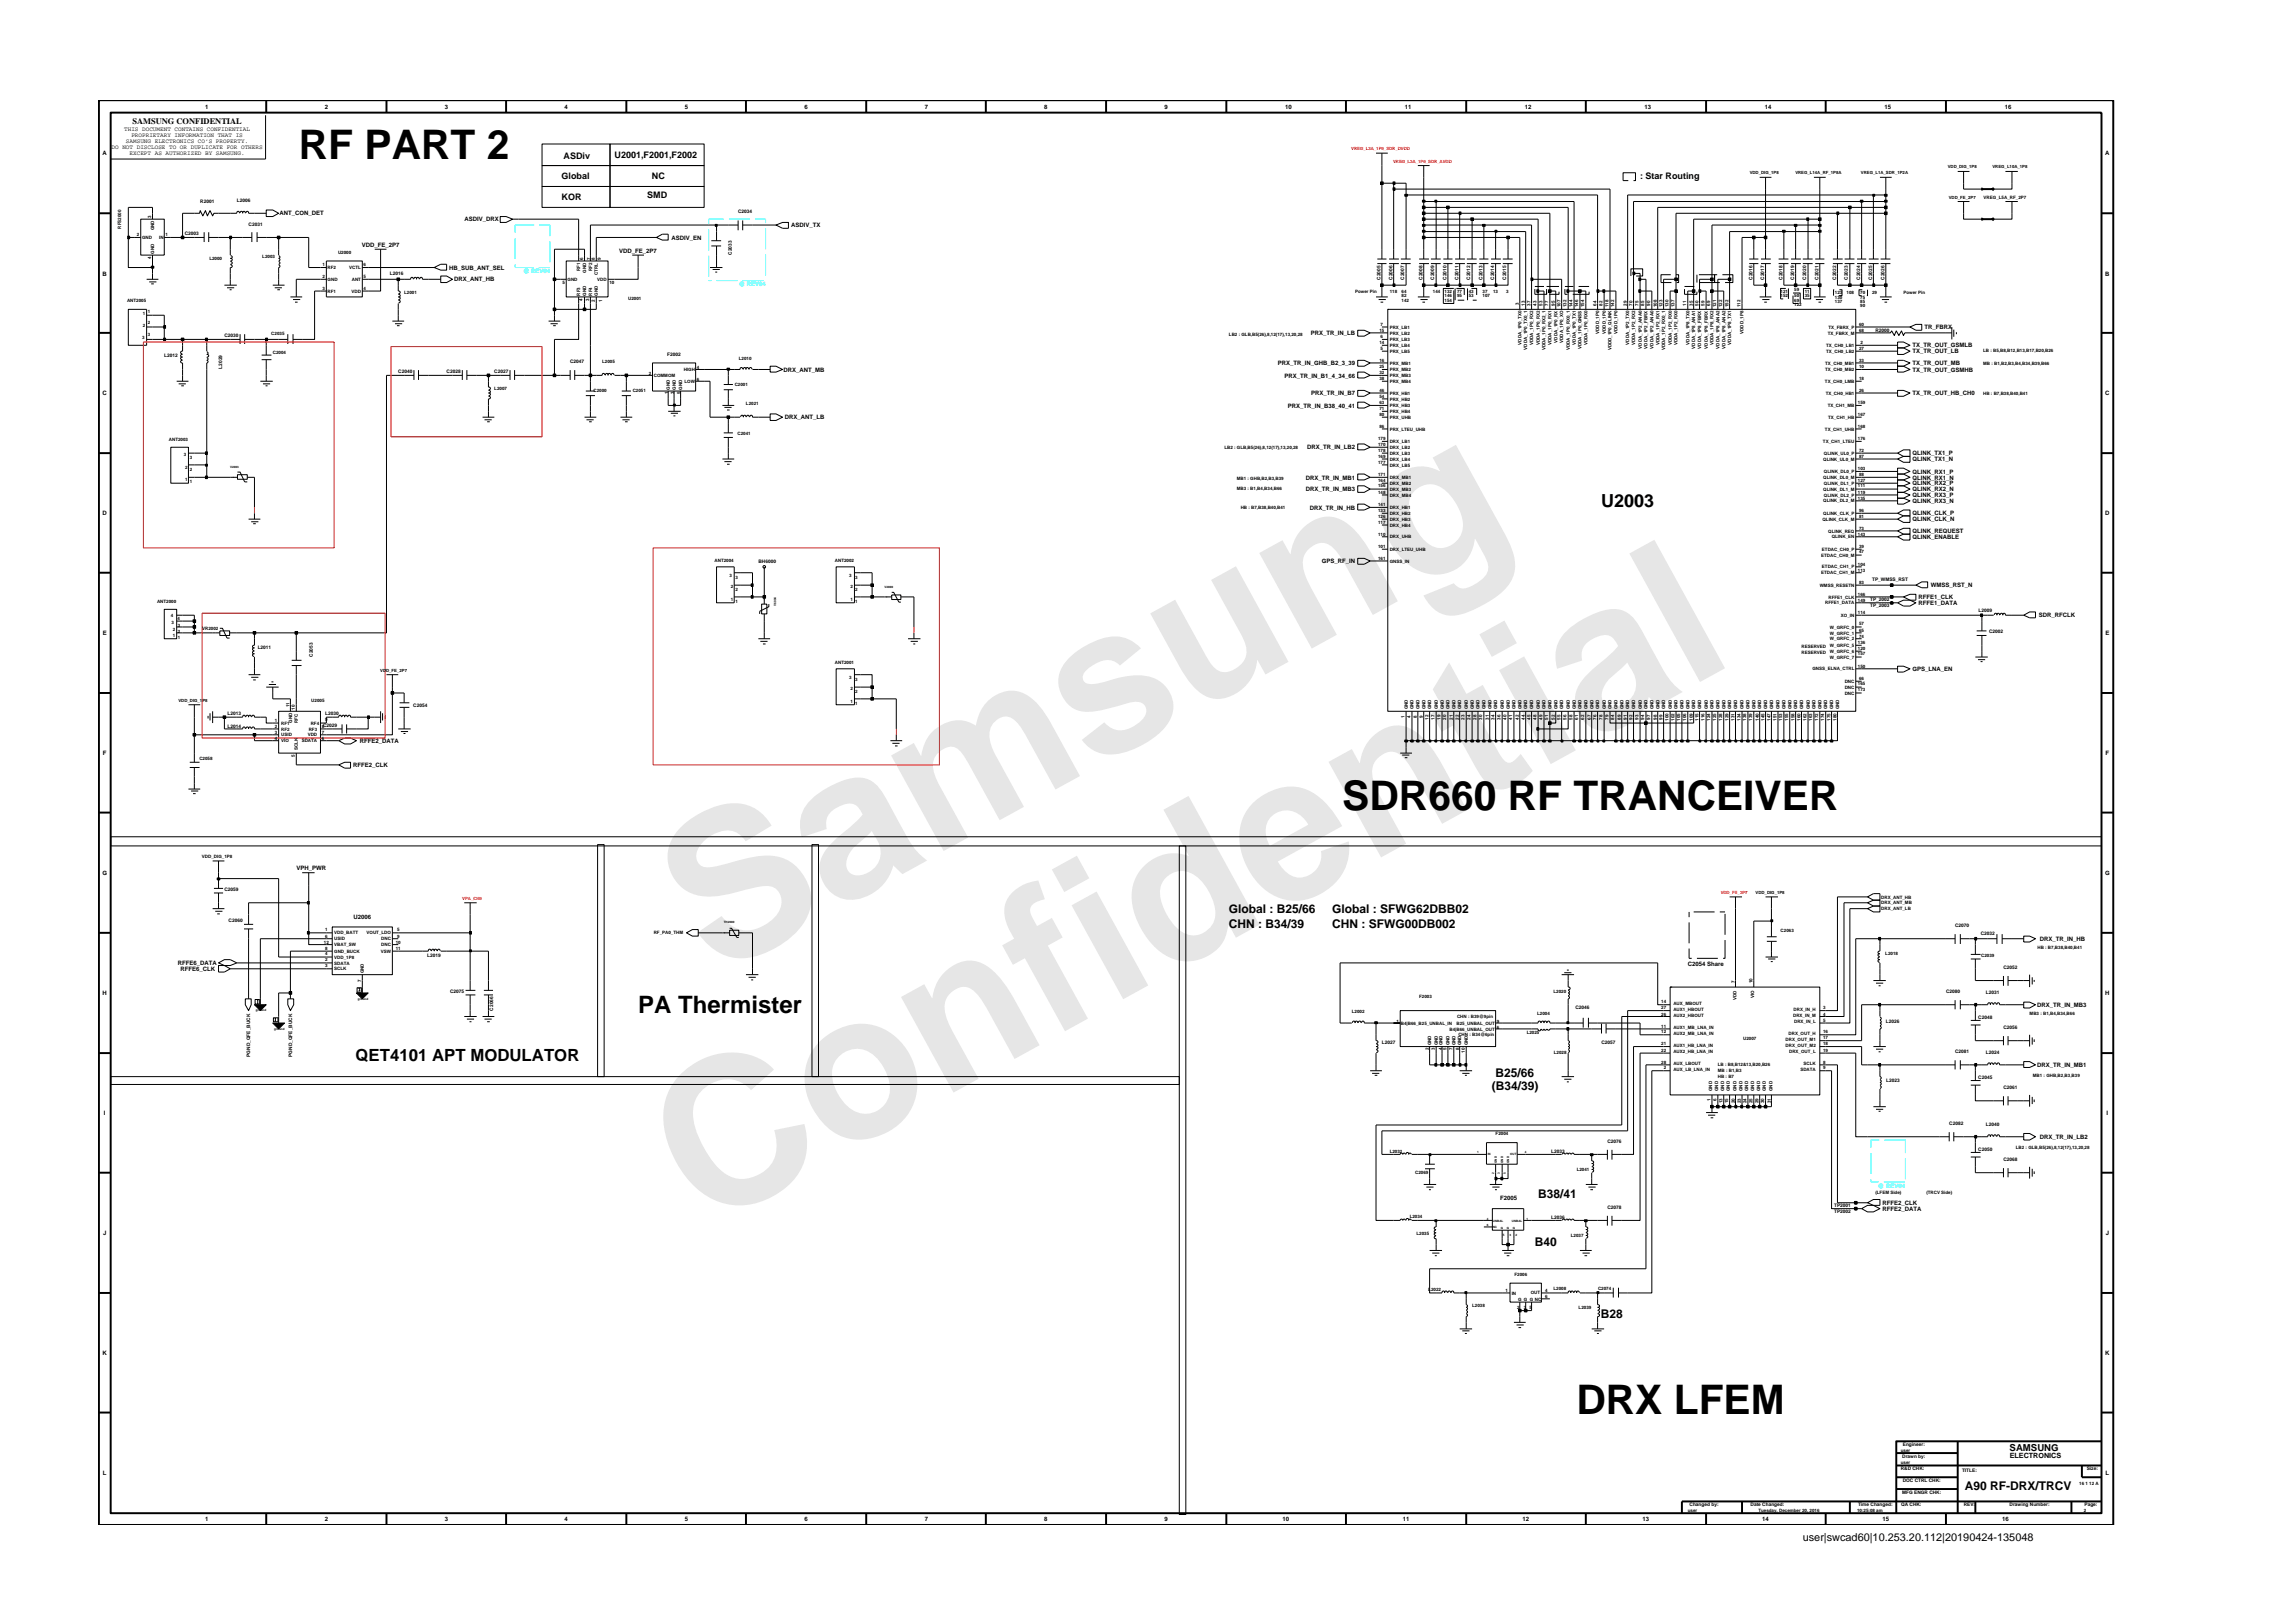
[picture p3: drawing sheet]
<svg xmlns="http://www.w3.org/2000/svg" width="297mm" height="210mm" viewBox="0 0 297 210" stroke-linecap="round" stroke-linejoin="round" font-family="sans-serif">
<defs><g id="words">
<g font-size="26.5" fill="#e6e6e6">
<text x="92.4" y="126.7" transform="rotate(-29 92.4 126.7)">Samsung</text>
<text x="91.1" y="159.4" transform="rotate(-29 91.1 159.4)">Confidential</text>
</g>
<g font-size="5.3">
<text x="38.7" y="20.6">RF PART 2</text>
<text x="173.9" y="104.9">SDR660 RF TRANCEIVER</text>
<text x="204.2" y="183.1">DRX LFEM</text>
</g>
<text font-size="3.1" x="82.7" y="131.2">PA Thermister</text>
<text font-size="2.3" x="207.4" y="65.7">U2003</text>
<text font-size="2.2" x="46.1" y="137.4">QET4101 APT MODULATOR</text>
<g font-size="1.6">
<text x="159.2" y="118.3">Global : B25/66</text>
<text x="172.6" y="118.3">Global : SFWG62DBB02</text>
<text x="159.2" y="120.3">CHN : B34/39</text>
<text x="172.6" y="120.3">CHN : SFWG00DB002</text>
<text x="193.2" y="141.3">(B34/39)</text>
<text x="193.7" y="139.5">B25/66</text>
<text x="199.2" y="155.2">B38/41</text>
<text x="198.8" y="161.4">B40</text>
<text x="207.4" y="170.8">B28</text>
<text x="254.5" y="193.1">A90 RF-DRX/TRCV</text>
</g>
<text font-size="1.4" x="233.5" y="199.7">user|swcad60|10.253.20.112|20190424-135048</text>
<g font-size="1.2">
<text x="72.8" y="23.1">Global</text>
<text x="73" y="20.6">ASDiv</text>
<text x="79.6" y="20.4">U2001,F2001,F2002</text>
<text x="84.4" y="23.1">NC</text>
<text x="212.5" y="23.1">: Star Routing</text>
<text x="72.8" y="25.9">KOR</text>
<text x="83.8" y="25.7">SMD</text>
<text x="260.3" y="187.9">SAMSUNG</text>
</g>
<text font-size="1.1" x="17.2" y="16.1">SAMSUNG CONFIDENTIAL</text>
<text font-size=".9" x="260.3" y="188.8">ELECTRONICS</text>
<g font-size=".8">
<text x="16.1" y="17">THIS DOCUMENT CONTAINS CONFIDENTIAL</text>
<text x="17" y="17.8">PROPRIETARY INFORMATION THAT IS</text>
<text x="26.6" y="14.1">1</text>
<text x="42.1" y="14.1">2</text>
<text x="57.6" y="14.1">3</text>
<text x="73.1" y="14.1">4</text>
<text x="88.7" y="14.1">5</text>
<text x="104.2" y="14.1">6</text>
<text x="119.8" y="14.1">7</text>
<text x="135.3" y="14.1">8</text>
<text x="150.9" y="14.1">9</text>
<text x="166.5" y="14.1">10</text>
<text x="182" y="14.1">11</text>
<text x="197.5" y="14.1">12</text>
<text x="213" y="14.1">13</text>
<text x="228.6" y="14.1">14</text>
<text x="244.1" y="14.1">15</text>
<text x="259.7" y="14.1">16</text>
<text x="13.3" y="20.1">A</text>
<text x="14.5" y="19.3">DO NOT DISCLOSE TO OR DUPLICATE FOR OTHERS</text>
<text x="16.3" y="18.5">SAMSUNG ELECTRONICS CO’S PROPERTY.</text>
<text x="16.8" y="20.1">EXCEPT AS AUTHORIZED BY SAMSUNG.</text>
<text x="272.7" y="20.1">A</text>
<text x="36.2" y="27.9">ANT_CON_DET</text>
<text x="60.2" y="28.7">ASDIV_DRX</text>
<text x="102.5" y="29.4">ASDIV_TX</text>
<text x="13.3" y="35.7">B</text>
<text x="46.9" y="32">VDD_FE_2P7</text>
<text x="58.2" y="34.9">HB_SUB_ANT_SEL</text>
<text x="80.2" y="32.7">VDD_FE_2P7</text>
<text x="87" y="31">ASDIV_EN</text>
<text x="272.7" y="35.7">B</text>
<text x="58.8" y="36.5">DRX_ANT_HB</text>
<text x="165.5" y="47.3">PRX_TR_IN_GHB_B2_3_39</text>
<text x="169.8" y="43.4">PRX_TR_IN_LB</text>
<text x="247.8" y="45.8">TX_TR_OUT_LB</text>
<text x="247.8" y="47.3">TX_TR_OUT_MB</text>
<text x="247.8" y="45">TX_TR_OUT_GSMLB</text>
<text x="249.3" y="42.6">TR_FBRX</text>
<text x="13.3" y="51.2">C</text>
<text x="101.5" y="48.1">DRX_ANT_MB</text>
<text x="166.4" y="48.9">PRX_TR_IN_B1_4_34_66</text>
<text x="166.8" y="52.8">PRX_TR_IN_B38_40_41</text>
<text x="169.8" y="51.2">PRX_TR_IN_B7</text>
<text x="247.8" y="48.1">TX_TR_OUT_GSMHB</text>
<text x="247.8" y="51.2">TX_TR_OUT_HB_CH0</text>
<text x="272.7" y="51.2">C</text>
<text x="101.7" y="54.3">DRX_ANT_LB</text>
<text x="169.3" y="58.2">DRX_TR_IN_LB2</text>
<text x="247.8" y="59">QLINK_TX1_P</text>
<text x="247.8" y="59.7">QLINK_TX1_N</text>
<text x="169.2" y="63.6">DRX_TR_IN_MB3</text>
<text x="169.2" y="62.1">DRX_TR_IN_MB1</text>
<text x="247.8" y="63.6">QLINK_RX2_N</text>
<text x="247.8" y="64.4">QLINK_RX3_P</text>
<text x="247.8" y="65.2">QLINK_RX3_N</text>
<text x="247.8" y="61.4">QLINK_RX1_P</text>
<text x="247.8" y="62.1">QLINK_RX1_N</text>
<text x="247.8" y="62.9">QLINK_RX2_P</text>
<text x="13.3" y="66.8">D</text>
<text x="169.7" y="66">DRX_TR_IN_HB</text>
<text x="247.8" y="66.8">QLINK_CLK_P</text>
<text x="247.8" y="67.5">QLINK_CLK_N</text>
<text x="247.8" y="69.1">QLINK_REQUEST</text>
<text x="247.8" y="69.8">QLINK_ENABLE</text>
<text x="272.7" y="66.8">D</text>
<text x="171.2" y="73">GPS_RF_IN</text>
<text x="248.5" y="77.6">RFFE1_CLK</text>
<text x="250.1" y="76.1">WMSS_RST_N</text>
<text x="13.3" y="82.3">E</text>
<text x="248.5" y="78.4">RFFE1_DATA</text>
<text x="264.1" y="80">SDR_RFCLK</text>
<text x="272.7" y="82.3">E</text>
<text x="247.8" y="86.9">GPS_LNA_EN</text>
<text x="13.3" y="97.8">F</text>
<text x="45.7" y="99.4">RFFE2_CLK</text>
<text x="46.6" y="96.2">RFFE2_DATA</text>
<text x="272.8" y="97.8">F</text>
<text x="13.3" y="113.3">G</text>
<text x="38.4" y="112.7">VPH_PWR</text>
<text x="272.7" y="113.3">G</text>
<text x="45.8" y="119">U2006</text>
<text x="23.1" y="125">RFFE6_DATA</text>
<text x="23.4" y="125.8">RFFE6_CLK</text>
<text x="218.6" y="125.1">C2054 Share</text>
<text x="264.2" y="121.9">DRX_TR_IN_HB</text>
<text x="13.3" y="128.9">H</text>
<text x="263.9" y="130.4">DRX_TR_IN_MB3</text>
<text x="272.7" y="128.9">H</text>
<text x="263.9" y="138.2">DRX_TR_IN_MB1</text>
<text x="13.5" y="144.4">I</text>
<text x="264.2" y="147.5">DRX_TR_IN_LB2</text>
<text x="272.9" y="144.4">I</text>
<text x="194.3" y="155.5">F2005</text>
<text x="13.4" y="160">J</text>
<text x="243.9" y="156.1">RFFE2_CLK</text>
<text x="243.9" y="156.9">RFFE2_DATA</text>
<text x="272.8" y="160">J</text>
<text x="13.3" y="175.5">K</text>
<text x="272.7" y="175.5">K</text>
<text x="13.3" y="191.1">L</text>
<text x="272.8" y="191.1">L</text>
<text x="26.6" y="197.1">1</text>
<text x="42.1" y="197.1">2</text>
<text x="57.6" y="197.1">3</text>
<text x="73.1" y="197.1">4</text>
<text x="88.7" y="197.1">5</text>
<text x="104.2" y="197.1">6</text>
<text x="119.8" y="197.1">7</text>
<text x="135.3" y="197.1">8</text>
<text x="150.9" y="197.1">9</text>
<text x="166.1" y="197.1">10</text>
<text x="181.7" y="197.1">11</text>
<text x="197.2" y="197.1">12</text>
<text x="212.8" y="197.1">13</text>
<text x="228.3" y="197.1">14</text>
<text x="243.9" y="197.1">15</text>
<text x="259.4" y="197.1">16</text>
</g>
<g font-size=".8" fill="#0ff">
<text x="67.8" y="35.4">@ REV04</text>
<text x="95.7" y="37.1">@ REV04</text>
<text x="243.3" y="153.9">@ REV04</text>
</g>
<g font-size=".6" fill="#f00">
<text x="175" y="19.5">VREG_L3A_1P0_SDR_DVDD</text>
<text x="180.5" y="21.1">VREG_L2A_1P0_SDR_AVDD</text>
<text x="59.9" y="116.6">VPA_CH0</text>
<text x="222.9" y="115.8">VDD_FE_2P7</text>
</g>
<g font-size=".6">
<text x="226.7" y="22.6">VDD_DIG_1P8</text>
<text x="232.6" y="22.6">VREG_L14A_RF_1P8A</text>
<text x="241.1" y="22.6">VREG_L1A_SDR_1P2A</text>
<text x="252.3" y="21.8">VDD_DIG_1P8</text>
<text x="258.1" y="21.8">VREG_L10A_1P8</text>
<text x="15.7" y="29.6" transform="rotate(-90 15.7 29.6)">RFS2000</text>
<text x="19.6" y="28.2" transform="rotate(-90 19.6 28.2)">3</text>
<text x="20" y="29.9" transform="rotate(-90 20 29.9)">GND</text>
<text x="25.9" y="26.4">R2001</text>
<text x="30.7" y="26.2">L2006</text>
<text x="32.2" y="29.3">C2031</text>
<text x="95.6" y="27.6">C2034</text>
<text x="252.4" y="25.7">VDD_FE_2P7</text>
<text x="257" y="25.7">VREG_L5A_RF_2P7</text>
<text x="17.7" y="30.6">2</text>
<text x="18.4" y="31">GND</text>
<text x="19.6" y="33.5" transform="rotate(-90 19.6 33.5)">4</text>
<text x="20" y="32.9" transform="rotate(-90 20 32.9)">GND</text>
<text x="20.6" y="31">IN</text>
<text x="21.4" y="30.6">1</text>
<text x="23.9" y="30.5">C2003</text>
<text x="27.1" y="33.6">L2000</text>
<text x="34" y="33.5">L2003</text>
<text x="41.8" y="34.5">1</text>
<text x="42.4" y="34.9">RF2</text>
<text x="43.8" y="32.9">U2000</text>
<text x="45.2" y="34.9">VCTL</text>
<text x="47.1" y="34.5">6</text>
<text x="50.5" y="35.6">L2016</text>
<text x="75.2" y="35.2" transform="rotate(-90 75.2 35.2)">RF1</text>
<text x="75.6" y="33.6" transform="rotate(-90 75.6 33.6)">6</text>
<text x="75.9" y="35.4" transform="rotate(-90 75.9 35.4)">GND</text>
<text x="76.5" y="33.6" transform="rotate(-90 76.5 33.6)">7</text>
<text x="76.7" y="35.2" transform="rotate(-90 76.7 35.2)">RF2</text>
<text x="77.1" y="33.6" transform="rotate(-90 77.1 33.6)">8</text>
<text x="77.5" y="35.6" transform="rotate(-90 77.5 35.6)">CTRL</text>
<text x="77.8" y="33.6" transform="rotate(-90 77.8 33.6)">9</text>
<text x="94.8" y="33" transform="rotate(-90 94.8 33)">C2033</text>
<text x="16.5" y="39.1">ANT2005</text>
<text x="18.5" y="40.8">1</text>
<text x="19.2" y="40.5">1</text>
<text x="41.8" y="36">2</text>
<text x="41.8" y="37.5">3</text>
<text x="42.4" y="36.4">GND</text>
<text x="42.4" y="37.9">RF1</text>
<text x="45.5" y="37.9">VDD</text>
<text x="45.6" y="36.4">ANT</text>
<text x="47.1" y="36">5</text>
<text x="47.1" y="37.5">4</text>
<text x="52.4" y="38.1">L2001</text>
<text x="72.9" y="36.8">5</text>
<text x="73.5" y="36.4">GND</text>
<text x="75.2" y="38.3" transform="rotate(-90 75.2 38.3)">RF3</text>
<text x="75.5" y="39" transform="rotate(-90 75.5 39)">4</text>
<text x="75.9" y="38.3" transform="rotate(-90 75.9 38.3)">GND</text>
<text x="76.3" y="39" transform="rotate(-90 76.3 39)">3</text>
<text x="76.7" y="38.3" transform="rotate(-90 76.7 38.3)">RF4</text>
<text x="77.1" y="39.1" transform="rotate(-90 77.1 39.1)">2</text>
<text x="77.4" y="36.4">VDD</text>
<text x="77.5" y="38.3" transform="rotate(-90 77.5 38.3)">GND</text>
<text x="78" y="39.1" transform="rotate(-90 78 39.1)">1</text>
<text x="78.9" y="36.8">10</text>
<text x="81.4" y="38.9">U2001</text>
<text x="175.5" y="38">Power Pin</text>
<text x="178.8" y="36.2" transform="rotate(-90 178.8 36.2)">C2005</text>
<text x="180" y="38">118</text>
<text x="180.4" y="36.2" transform="rotate(-90 180.4 36.2)">C2006</text>
<text x="181.6" y="38.5">82</text>
<text x="181.6" y="39.1">142</text>
<text x="181.6" y="38">64</text>
<text x="181.9" y="36.2" transform="rotate(-90 181.9 36.2)">C2007</text>
<text x="184.3" y="36.2" transform="rotate(-90 184.3 36.2)">C2008</text>
<text x="185.6" y="38">144</text>
<text x="185.8" y="36.2" transform="rotate(-90 185.8 36.2)">C2009</text>
<text x="187.1" y="38">132</text>
<text x="187.1" y="38.5">146</text>
<text x="187.1" y="39.1">154</text>
<text x="187.4" y="36.2" transform="rotate(-90 187.4 36.2)">C2010</text>
<text x="188.8" y="38">77</text>
<text x="188.8" y="38.5">95</text>
<text x="188.9" y="36.2" transform="rotate(-90 188.9 36.2)">C2011</text>
<text x="190.3" y="38.5">53</text>
<text x="190.3" y="38">43</text>
<text x="190.4" y="36.2" transform="rotate(-90 190.4 36.2)">C2012</text>
<text x="192.1" y="38.5">107</text>
<text x="192.1" y="36.2" transform="rotate(-90 192.1 36.2)">C2013</text>
<text x="192.1" y="38">37</text>
<text x="193.4" y="38">13</text>
<text x="193.6" y="36.2" transform="rotate(-90 193.6 36.2)">C2014</text>
<text x="195.1" y="36.2" transform="rotate(-90 195.1 36.2)">C2015</text>
<text x="195.1" y="38">3</text>
<text x="196.8" y="39.5" transform="rotate(-90 196.8 39.5)">3</text>
<text x="197.5" y="39.6" transform="rotate(-90 197.5 39.6)">13</text>
<text x="198.3" y="39.6" transform="rotate(-90 198.3 39.6)">37</text>
<text x="199" y="39.6" transform="rotate(-90 199 39.6)">43</text>
<text x="199.8" y="39.6" transform="rotate(-90 199.8 39.6)">53</text>
<text x="200.6" y="39.6" transform="rotate(-90 200.6 39.6)">77</text>
<text x="201.4" y="39.6" transform="rotate(-90 201.4 39.6)">95</text>
<text x="202.2" y="39.8" transform="rotate(-90 202.2 39.8)">107</text>
<text x="202.9" y="39.8" transform="rotate(-90 202.9 39.8)">132</text>
<text x="203.7" y="39.8" transform="rotate(-90 203.7 39.8)">144</text>
<text x="204.5" y="39.8" transform="rotate(-90 204.5 39.8)">146</text>
<text x="205.2" y="39.8" transform="rotate(-90 205.2 39.8)">154</text>
<text x="206.8" y="39.6" transform="rotate(-90 206.8 39.6)">64</text>
<text x="207.6" y="39.6" transform="rotate(-90 207.6 39.6)">82</text>
<text x="208.4" y="39.8" transform="rotate(-90 208.4 39.8)">118</text>
<text x="209.1" y="39.8" transform="rotate(-90 209.1 39.8)">142</text>
<text x="210.7" y="39.6" transform="rotate(-90 210.7 39.6)">29</text>
<text x="211.5" y="39.6" transform="rotate(-90 211.5 39.6)">70</text>
<text x="212.2" y="39.6" transform="rotate(-90 212.2 39.6)">75</text>
<text x="213" y="39.6" transform="rotate(-90 213 39.6)">85</text>
<text x="213.8" y="39.6" transform="rotate(-90 213.8 39.6)">90</text>
<text x="214.6" y="39.8" transform="rotate(-90 214.6 39.8)">108</text>
<text x="215.4" y="39.8" transform="rotate(-90 215.4 39.8)">123</text>
<text x="216.1" y="39.8" transform="rotate(-90 216.1 39.8)">130</text>
<text x="216.9" y="39.8" transform="rotate(-90 216.9 39.8)">137</text>
<text x="218.4" y="39.6" transform="rotate(-90 218.4 39.6)">11</text>
<text x="219.3" y="39.6" transform="rotate(-90 219.3 39.6)">35</text>
<text x="220" y="39.6" transform="rotate(-90 220 39.6)">50</text>
<text x="220.8" y="39.6" transform="rotate(-90 220.8 39.6)">59</text>
<text x="221.6" y="39.6" transform="rotate(-90 221.6 39.6)">69</text>
<text x="222.3" y="39.8" transform="rotate(-90 222.3 39.8)">121</text>
<text x="223.1" y="39.8" transform="rotate(-90 223.1 39.8)">122</text>
<text x="223.9" y="39.8" transform="rotate(-90 223.9 39.8)">152</text>
<text x="225.5" y="39.8" transform="rotate(-90 225.5 39.8)">112</text>
<text x="227" y="36.2" transform="rotate(-90 227 36.2)">C2016</text>
<text x="228.5" y="36.2" transform="rotate(-90 228.5 36.2)">C2017</text>
<text x="230.7" y="38.5">152</text>
<text x="230.7" y="38">121</text>
<text x="230.9" y="36.2" transform="rotate(-90 230.9 36.2)">C2018</text>
<text x="232.4" y="36.2" transform="rotate(-90 232.4 36.2)">C2019</text>
<text x="232.4" y="37.7">59</text>
<text x="232.4" y="39.1">69</text>
<text x="232.4" y="39.7">122</text>
<text x="232.4" y="38.5">50</text>
<text x="233.8" y="38.5">35</text>
<text x="233.8" y="38">11</text>
<text x="234" y="36.2" transform="rotate(-90 234 36.2)">C2020</text>
<text x="235.6" y="36.2" transform="rotate(-90 235.6 36.2)">C2021</text>
<text x="237.7" y="38.1">123</text>
<text x="237.7" y="38.7">130</text>
<text x="237.7" y="39.3">137</text>
<text x="237.9" y="36.2" transform="rotate(-90 237.9 36.2)">C2022</text>
<text x="239.2" y="38.1">108</text>
<text x="239.4" y="36.2" transform="rotate(-90 239.4 36.2)">C2023</text>
<text x="241" y="39.3">85</text>
<text x="241" y="39.8">90</text>
<text x="241" y="36.2" transform="rotate(-90 241 36.2)">C2024</text>
<text x="241" y="38.1">70</text>
<text x="241" y="38.7">75</text>
<text x="242.5" y="36.2" transform="rotate(-90 242.5 36.2)">C2025</text>
<text x="242.5" y="38.1">29</text>
<text x="244.1" y="36.2" transform="rotate(-90 244.1 36.2)">C2026</text>
<text x="246.6" y="38.1">Power Pin</text>
<text x="18.4" y="43.9">3</text>
<text x="18.5" y="42.4">2</text>
<text x="19.2" y="42">2</text>
<text x="19.2" y="43.5">3</text>
<text x="21.3" y="46.3">L2012</text>
<text x="28.8" y="47.8" transform="rotate(-90 28.8 47.8)">L2029</text>
<text x="29.1" y="43.7">C2030</text>
<text x="35.1" y="43.4">C2035</text>
<text x="35.3" y="45.9">C2004</text>
<text x="73.9" y="47">C2047</text>
<text x="78" y="47">L2005</text>
<text x="86.4" y="46.1">F2002</text>
<text x="90.3" y="47.9">4</text>
<text x="95.7" y="46.7">L2010</text>
<text x="159.2" y="43.5">LB2 : GLB,B5(26),8,12(17),13,20,28</text>
<text x="178.7" y="46.9">16</text>
<text x="178.7" y="47.7">25</text>
<text x="178.7" y="44.5">14</text>
<text x="178.7" y="43">15</text>
<text x="178.9" y="42.2">7</text>
<text x="178.9" y="43.8">6</text>
<text x="178.9" y="45.3">5</text>
<text x="180" y="47.2">PRX_MB1</text>
<text x="180" y="42.6">PRX_LB1</text>
<text x="180" y="44.2">PRX_LB3</text>
<text x="180" y="45.7">PRX_LB5</text>
<text x="180" y="44.9">PRX_LB4</text>
<text x="180" y="43.3">PRX_LB2</text>
<text x="197.1" y="44.6" transform="rotate(-90 197.1 44.6)">VDDA_1P0_TX0</text>
<text x="197.9" y="45.3" transform="rotate(-90 197.9 45.3)">VDDA_1P0_TX0_1</text>
<text x="198.6" y="44.7" transform="rotate(-90 198.6 44.7)">VDDA_1P0_RX2</text>
<text x="199.5" y="44.7" transform="rotate(-90 199.5 44.7)">VDDA_1P0_RX2</text>
<text x="200.2" y="45.4" transform="rotate(-90 200.2 45.4)">VDDA_1P0_RX2_1</text>
<text x="201" y="44.7" transform="rotate(-90 201 44.7)">VDDA_1P0_RX1</text>
<text x="201.7" y="44.4" transform="rotate(-90 201.7 44.4)">VDDA_1P0_RX</text>
<text x="202.5" y="44.4" transform="rotate(-90 202.5 44.4)">VDDA_1P0_XO</text>
<text x="203.4" y="45.4" transform="rotate(-90 203.4 45.4)">VDDA_1P0_RX0_1</text>
<text x="204.1" y="44.6" transform="rotate(-90 204.1 44.6)">VDDA_1P0_TX1</text>
<text x="204.9" y="45.2" transform="rotate(-90 204.9 45.2)">VDDA_1P0_GNSS</text>
<text x="205.6" y="44.7" transform="rotate(-90 205.6 44.7)">VDDA_1P0_RX0</text>
<text x="207.2" y="43.3" transform="rotate(-90 207.2 43.3)">VDDD_1P0</text>
<text x="208" y="43.3" transform="rotate(-90 208 43.3)">VDDD_1P0</text>
<text x="208.8" y="45.4" transform="rotate(-90 208.8 45.4)">VDDD_1P0_QLINK</text>
<text x="209.5" y="43.3" transform="rotate(-90 209.5 43.3)">VDDD_1P0</text>
<text x="211.1" y="44.6" transform="rotate(-90 211.1 44.6)">VDDA_1P2_TX0</text>
<text x="211.8" y="44.7" transform="rotate(-90 211.8 44.7)">VDDA_1P2_RX2</text>
<text x="212.7" y="45.2" transform="rotate(-90 212.7 45.2)">VDDA_1P2_ANA0</text>
<text x="213.4" y="45.2" transform="rotate(-90 213.4 45.2)">VDDA_1P2_FBRX</text>
<text x="214.2" y="45.2" transform="rotate(-90 214.2 45.2)">VDDA_1P2_ANA0</text>
<text x="215" y="44.7" transform="rotate(-90 215 44.7)">VDDA_1P2_RX1</text>
<text x="215.7" y="45.4" transform="rotate(-90 215.7 45.4)">VDDA_1P2_RX0_1</text>
<text x="216.6" y="44.7" transform="rotate(-90 216.6 44.7)">VDDA_1P2_RX0</text>
<text x="217.3" y="44.7" transform="rotate(-90 217.3 44.7)">VDDA_1P2_RX0</text>
<text x="218.8" y="44.6" transform="rotate(-90 218.8 44.6)">VDDA_1P8_TX0</text>
<text x="219.6" y="45.2" transform="rotate(-90 219.6 45.2)">VDDA_1P8_ANA1</text>
<text x="220.4" y="45.2" transform="rotate(-90 220.4 45.2)">VDDA_1P8_FBRX</text>
<text x="221.2" y="45.2" transform="rotate(-90 221.2 45.2)">VDDA_1P8_FBRX</text>
<text x="222" y="44.7" transform="rotate(-90 222 44.7)">VDDA_1P8_RX2</text>
<text x="222.7" y="45.2" transform="rotate(-90 222.7 45.2)">VDDA_1P8_ANA2</text>
<text x="223.5" y="45.2" transform="rotate(-90 223.5 45.2)">VDDA_1P8_ANA2</text>
<text x="224.3" y="44.6" transform="rotate(-90 224.3 44.6)">VDDA_1P8_TX1</text>
<text x="225.9" y="43.3" transform="rotate(-90 225.9 43.3)">VDDD_1P8</text>
<text x="236.4" y="47.2">TX_CH0_MB1</text>
<text x="236.6" y="45.7">TX_CH0_LB2</text>
<text x="236.6" y="44.9">TX_CH0_LB1</text>
<text x="236.8" y="43.3">TX_FBRX_M</text>
<text x="236.9" y="42.6">TX_FBRX_P</text>
<text x="240.8" y="42.2">60</text>
<text x="240.8" y="47.7">10</text>
<text x="240.8" y="45.3">27</text>
<text x="240.8" y="43">68</text>
<text x="240.8" y="46.9">33</text>
<text x="241" y="44.5">2</text>
<text x="242.9" y="43">R2000</text>
<text x="256.9" y="45.7">LB : B5,B8,B12,B13,B17,B20,B26</text>
<text x="256.9" y="47.3">MB : B1,B2,B3,B4,B34,B39,B66</text>
<text x="51.6" y="48.4">C2040</text>
<text x="57.9" y="48.4">C2028</text>
<text x="64" y="50.6">L2007</text>
<text x="64" y="48.4">C2027</text>
<text x="76.9" y="50.7">C2000</text>
<text x="82" y="50.7">C2051</text>
<text x="84" y="48.6">2</text>
<text x="84.7" y="48.8">COMMOM</text>
<text x="86.6" y="51.1" transform="rotate(-90 86.6 51.1)">1</text>
<text x="86.8" y="50.5" transform="rotate(-90 86.8 50.5)">GND</text>
<text x="87.3" y="51.1" transform="rotate(-90 87.3 51.1)">3</text>
<text x="87.5" y="50.5" transform="rotate(-90 87.5 50.5)">GND</text>
<text x="88.2" y="51.1" transform="rotate(-90 88.2 51.1)">5</text>
<text x="88.4" y="50.5" transform="rotate(-90 88.4 50.5)">GND</text>
<text x="88.6" y="48.1">HIGH</text>
<text x="88.7" y="49.6">LOW</text>
<text x="90.3" y="49.4">6</text>
<text x="95.2" y="50">C2001</text>
<text x="96.6" y="52.5">L2021</text>
<text x="178.7" y="53.8">80</text>
<text x="178.7" y="53.1">71</text>
<text x="178.7" y="52.3">63</text>
<text x="178.7" y="51.5">54</text>
<text x="178.7" y="50.8">46</text>
<text x="178.7" y="48.4">32</text>
<text x="178.7" y="49.2">38</text>
<text x="180" y="53.5">PRX_HB4</text>
<text x="180" y="52.7">PRX_HB3</text>
<text x="180" y="51.9">PRX_HB2</text>
<text x="180" y="51.1">PRX_HB1</text>
<text x="180" y="48.8">PRX_MB3</text>
<text x="180" y="49.6">PRX_MB4</text>
<text x="180" y="48.1">PRX_MB2</text>
<text x="236.4" y="49.6">TX_CH0_LMB</text>
<text x="236.4" y="48.1">TX_CH0_MB2</text>
<text x="236.5" y="51.1">TX_CH0_HB1</text>
<text x="236.8" y="52.7">TX_CH1_MB</text>
<text x="240.7" y="53.8">167</text>
<text x="240.7" y="52.3">159</text>
<text x="240.8" y="49.2">18</text>
<text x="240.8" y="50.8">26</text>
<text x="256.9" y="51.2">HB : B7,B38,B40,B41</text>
<text x="21.9" y="57.2">ANT2003</text>
<text x="23.8" y="59.1">3</text>
<text x="24.6" y="59.5">3</text>
<text x="95.5" y="56.3">C2041</text>
<text x="158.6" y="58.1">LB2 : GLB,B5(26),8,12(17),13,20,28</text>
<text x="178.5" y="59.3">169</text>
<text x="178.5" y="58.5">178</text>
<text x="178.5" y="57">179</text>
<text x="178.5" y="57.7">170</text>
<text x="178.7" y="55.4">86</text>
<text x="180" y="59.7">DRX_LB4</text>
<text x="180" y="58.9">DRX_LB3</text>
<text x="180" y="57.4">DRX_LB1</text>
<text x="180" y="55.8">PRX_LTEU_UHB</text>
<text x="180" y="54.3">PRX_UHB</text>
<text x="180" y="58.2">DRX_LB2</text>
<text x="236.1" y="57.4">TX_CH1_LTEU</text>
<text x="236.2" y="59.7">QLINK_UL0_M</text>
<text x="236.3" y="58.9">QLINK_UL0_P</text>
<text x="236.4" y="55.8">TX_CH1_UHB</text>
<text x="236.8" y="54.3">TX_CH1_HB</text>
<text x="240.7" y="55.4">168</text>
<text x="240.7" y="57">176</text>
<text x="240.8" y="58.5">72</text>
<text x="240.8" y="59.3">87</text>
<text x="24" y="62.3">1</text>
<text x="24" y="60.7">2</text>
<text x="24.6" y="62.6">1</text>
<text x="24.6" y="61.1">2</text>
<text x="160.2" y="63.5">MB3 : B1,B4,B34,B66</text>
<text x="160.2" y="62.2">MB1 : GHB,B2,B3,B39</text>
<text x="160.7" y="65.9">HB : B7,B38,B40,B41</text>
<text x="178.5" y="60.1">177</text>
<text x="178.5" y="61.6">171</text>
<text x="178.5" y="62.4">164</text>
<text x="178.5" y="63.1">156</text>
<text x="178.5" y="64">148</text>
<text x="178.5" y="65.5">141</text>
<text x="180" y="60.4">DRX_LB5</text>
<text x="180" y="62">DRX_MB1</text>
<text x="180" y="62.8">DRX_MB2</text>
<text x="180" y="63.6">DRX_MB3</text>
<text x="180" y="64.3">DRX_MB4</text>
<text x="180" y="65.9">DRX_HB1</text>
<text x="236.2" y="62">QLINK_DL0_M</text>
<text x="236.2" y="63.6">QLINK_DL1_M</text>
<text x="236.2" y="65.1">QLINK_DL2_M</text>
<text x="236.3" y="64.3">QLINK_DL2_P</text>
<text x="236.3" y="61.3">QLINK_DL0_P</text>
<text x="236.3" y="62.8">QLINK_DL1_P</text>
<text x="240.7" y="64">119</text>
<text x="240.7" y="60.9">103</text>
<text x="240.7" y="63.1">111</text>
<text x="240.7" y="62.4">127</text>
<text x="240.7" y="64.8">135</text>
<text x="240.8" y="61.6">88</text>
<text x="178.5" y="66.3">133</text>
<text x="178.5" y="67">126</text>
<text x="178.5" y="67.9">117</text>
<text x="178.5" y="69.4">110</text>
<text x="178.5" y="70.9">101</text>
<text x="180" y="66.7">DRX_HB2</text>
<text x="180" y="67.5">DRX_HB3</text>
<text x="180" y="68.2">DRX_HB4</text>
<text x="180" y="69.8">DRX_UHB</text>
<text x="180" y="71.4">DRX_LTEU_UHB</text>
<text x="236" y="71.4">ETDAC_CH0_P</text>
<text x="236.1" y="67.5">QLINK_CLK_M</text>
<text x="236.2" y="66.7">QLINK_CLK_P</text>
<text x="236.8" y="69">QLINK_REQ</text>
<text x="237.3" y="69.8">QLINK_EN</text>
<text x="240.7" y="69.4">143</text>
<text x="240.8" y="70.9">39</text>
<text x="240.8" y="68.7">73</text>
<text x="240.8" y="71.7">47</text>
<text x="240.8" y="66.3">96</text>
<text x="240.8" y="67">81</text>
<text x="92.6" y="72.8">ANT2004</text>
<text x="94.5" y="74.7">3</text>
<text x="94.7" y="77.8">1</text>
<text x="94.7" y="76.2">2</text>
<text x="95.3" y="76.6">2</text>
<text x="95.3" y="75">3</text>
<text x="98.2" y="72.9">BH6000</text>
<text x="108.1" y="72.8">ANT2002</text>
<text x="110" y="74.7">3</text>
<text x="110.2" y="77.8">1</text>
<text x="110.2" y="76.2">2</text>
<text x="110.8" y="76.6">2</text>
<text x="110.8" y="75">3</text>
<text x="178.5" y="72.5">161</text>
<text x="180" y="72.9">GNSS_IN</text>
<text x="235.7" y="76">WMSS_RESETN</text>
<text x="235.9" y="72.1">ETDAC_CH0_M</text>
<text x="235.9" y="74.4">ETDAC_CH1_M</text>
<text x="236" y="73.6">ETDAC_CH1_P</text>
<text x="236.9" y="77.5">RFFE1_CLK</text>
<text x="240.7" y="77.2">166</text>
<text x="240.7" y="74.1">113</text>
<text x="240.7" y="73.3">104</text>
<text x="240.7" y="78">149</text>
<text x="240.8" y="75.6">83</text>
<text x="242.3" y="77.9">TP_2002</text>
<text x="242.5" y="75.3">TP_WMSS_RST</text>
<text x="20.3" y="78.2">ANT2000</text>
<text x="22.1" y="79.9">4</text>
<text x="22.2" y="80.9">3</text>
<text x="22.4" y="82.5">1</text>
<text x="22.4" y="81.7">2</text>
<text x="23" y="80.3">4</text>
<text x="23.1" y="82.7">1</text>
<text x="23.1" y="82">2</text>
<text x="23.1" y="81.2">3</text>
<text x="26.2" y="81.6">VR2002</text>
<text x="95.3" y="78.1">1</text>
<text x="110.8" y="78.1">1</text>
<text x="233.4" y="83.9">RESERVED</text>
<text x="236.4" y="78.3">RFFE1_DATA</text>
<text x="237.1" y="82.2">W_GRFC_1</text>
<text x="237.1" y="81.4">W_GRFC_0</text>
<text x="237.1" y="83">W_GRFC_2</text>
<text x="237.1" y="83.8">W_GRFC_5</text>
<text x="238.5" y="79.9">XO_IN</text>
<text x="240.7" y="79.5">114</text>
<text x="240.7" y="83.4">136</text>
<text x="240.8" y="81.9">65</text>
<text x="240.8" y="81">57</text>
<text x="240.8" y="82.6">74</text>
<text x="242.3" y="78.7">TP_2003</text>
<text x="256.3" y="79.3">L2009</text>
<text x="257.7" y="82">C2002</text>
<text x="33.4" y="84">L2011</text>
<text x="40.5" y="85.1" transform="rotate(-90 40.5 85.1)">C2053</text>
<text x="49.2" y="87.1">VDD_FE_2P7</text>
<text x="108.1" y="86">ANT2001</text>
<text x="110" y="87.9">3</text>
<text x="110.2" y="89.4">2</text>
<text x="110.8" y="88.3">3</text>
<text x="110.8" y="89.8">2</text>
<text x="233.4" y="84.7">RESERVED</text>
<text x="234.8" y="86.9">GNSS_ELNA_CTRL</text>
<text x="237.1" y="84.6">W_GRFC_6</text>
<text x="237.1" y="85.3">W_GRFC_7</text>
<text x="239" y="89.2">DNC</text>
<text x="239" y="88.5">DNC</text>
<text x="239" y="90">DNC</text>
<text x="240.7" y="88.8">165</text>
<text x="240.7" y="84.1">120</text>
<text x="240.7" y="86.5">150</text>
<text x="240.7" y="89.6">173</text>
<text x="240.7" y="84.9">157</text>
<text x="240.8" y="88">66</text>
<text x="23.1" y="90.9">VDD_DIG_1P8</text>
<text x="29.5" y="94.3">L2014</text>
<text x="29.5" y="92.7">L2013</text>
<text x="35.6" y="94.3">2</text>
<text x="35.6" y="95">3</text>
<text x="35.6" y="95.9">4</text>
<text x="35.6" y="93.5">1</text>
<text x="36.4" y="95.4">USID</text>
<text x="36.4" y="94.6">RF2</text>
<text x="36.4" y="93.9">RF1</text>
<text x="37.5" y="91.6" transform="rotate(-90 37.5 91.6)">11</text>
<text x="37.8" y="93.6" transform="rotate(-90 37.8 93.6)">GND</text>
<text x="38.2" y="92" transform="rotate(-90 38.2 92)">10</text>
<text x="38.6" y="93.7" transform="rotate(-90 38.6 93.7)">RFC</text>
<text x="39.9" y="95.4">VDD</text>
<text x="40" y="94.6">RF3</text>
<text x="40.2" y="93.9">RF4</text>
<text x="40.3" y="91">U2005</text>
<text x="41.7" y="95.9">6</text>
<text x="41.7" y="95">7</text>
<text x="41.7" y="94.3">8C2029</text>
<text x="42.1" y="93.5">9</text>
<text x="42.1" y="92.6">L2030</text>
<text x="53.5" y="91.6">C2054</text>
<text x="110.2" y="91">1</text>
<text x="110.8" y="91.3">1</text>
<text x="181.9" y="93.1" transform="rotate(-90 181.9 93.1)">1</text>
<text x="182.4" y="91.9" transform="rotate(-90 182.4 91.9)">GND</text>
<text x="182.7" y="93.1" transform="rotate(-90 182.7 93.1)">4</text>
<text x="183.1" y="91.9" transform="rotate(-90 183.1 91.9)">GND</text>
<text x="183.5" y="93.1" transform="rotate(-90 183.5 93.1)">8</text>
<text x="183.9" y="91.9" transform="rotate(-90 183.9 91.9)">GND</text>
<text x="184.3" y="93.1" transform="rotate(-90 184.3 93.1)">9</text>
<text x="184.6" y="91.9" transform="rotate(-90 184.6 91.9)">GND</text>
<text x="185.1" y="93.2" transform="rotate(-90 185.1 93.2)">12</text>
<text x="185.4" y="91.9" transform="rotate(-90 185.4 91.9)">GND</text>
<text x="185.8" y="93.2" transform="rotate(-90 185.8 93.2)">17</text>
<text x="186.3" y="91.9" transform="rotate(-90 186.3 91.9)">GND</text>
<text x="186.6" y="93.2" transform="rotate(-90 186.6 93.2)">19</text>
<text x="187" y="91.9" transform="rotate(-90 187 91.9)">GND</text>
<text x="187.4" y="93.2" transform="rotate(-90 187.4 93.2)">20</text>
<text x="187.8" y="91.9" transform="rotate(-90 187.8 91.9)">GND</text>
<text x="188.2" y="93.2" transform="rotate(-90 188.2 93.2)">21</text>
<text x="188.5" y="91.9" transform="rotate(-90 188.5 91.9)">GND</text>
<text x="189" y="93.2" transform="rotate(-90 189 93.2)">22</text>
<text x="189.3" y="91.9" transform="rotate(-90 189.3 91.9)">GND</text>
<text x="189.7" y="93.2" transform="rotate(-90 189.7 93.2)">23</text>
<text x="190.1" y="91.9" transform="rotate(-90 190.1 91.9)">GND</text>
<text x="190.5" y="93.2" transform="rotate(-90 190.5 93.2)">24</text>
<text x="190.9" y="91.9" transform="rotate(-90 190.9 91.9)">GND</text>
<text x="191.2" y="93.2" transform="rotate(-90 191.2 93.2)">28</text>
<text x="191.7" y="91.9" transform="rotate(-90 191.7 91.9)">GND</text>
<text x="192" y="93.2" transform="rotate(-90 192 93.2)">30</text>
<text x="192.4" y="91.9" transform="rotate(-90 192.4 91.9)">GND</text>
<text x="192.9" y="93.2" transform="rotate(-90 192.9 93.2)">31</text>
<text x="193.2" y="91.9" transform="rotate(-90 193.2 91.9)">GND</text>
<text x="193.6" y="93.2" transform="rotate(-90 193.6 93.2)">34</text>
<text x="194" y="91.9" transform="rotate(-90 194 91.9)">GND</text>
<text x="194.4" y="93.2" transform="rotate(-90 194.4 93.2)">36</text>
<text x="194.8" y="91.9" transform="rotate(-90 194.8 91.9)">GND</text>
<text x="195.1" y="93.2" transform="rotate(-90 195.1 93.2)">40</text>
<text x="195.6" y="91.9" transform="rotate(-90 195.6 91.9)">GND</text>
<text x="195.9" y="93.2" transform="rotate(-90 195.9 93.2)">41</text>
<text x="196.3" y="91.9" transform="rotate(-90 196.3 91.9)">GND</text>
<text x="196.8" y="93.2" transform="rotate(-90 196.8 93.2)">42</text>
<text x="197.1" y="91.9" transform="rotate(-90 197.1 91.9)">GND</text>
<text x="197.5" y="93.2" transform="rotate(-90 197.5 93.2)">44</text>
<text x="197.9" y="91.9" transform="rotate(-90 197.9 91.9)">GND</text>
<text x="198.3" y="93.2" transform="rotate(-90 198.3 93.2)">45</text>
<text x="198.6" y="91.9" transform="rotate(-90 198.6 91.9)">GND</text>
<text x="199" y="93.2" transform="rotate(-90 199 93.2)">48</text>
<text x="199.5" y="91.9" transform="rotate(-90 199.5 91.9)">GND</text>
<text x="199.8" y="93.2" transform="rotate(-90 199.8 93.2)">49</text>
<text x="200.2" y="91.9" transform="rotate(-90 200.2 91.9)">GND</text>
<text x="200.6" y="93.2" transform="rotate(-90 200.6 93.2)">51</text>
<text x="201" y="91.9" transform="rotate(-90 201 91.9)">GND</text>
<text x="201.4" y="93.2" transform="rotate(-90 201.4 93.2)">52</text>
<text x="201.7" y="91.9" transform="rotate(-90 201.7 91.9)">GND</text>
<text x="202.2" y="93.2" transform="rotate(-90 202.2 93.2)">55</text>
<text x="202.5" y="91.9" transform="rotate(-90 202.5 91.9)">GND</text>
<text x="202.9" y="93.2" transform="rotate(-90 202.9 93.2)">56</text>
<text x="203.4" y="91.9" transform="rotate(-90 203.4 91.9)">GND</text>
<text x="203.7" y="93.2" transform="rotate(-90 203.7 93.2)">58</text>
<text x="204.1" y="91.9" transform="rotate(-90 204.1 91.9)">GND</text>
<text x="204.5" y="93.2" transform="rotate(-90 204.5 93.2)">61</text>
<text x="204.9" y="91.9" transform="rotate(-90 204.9 91.9)">GND</text>
<text x="205.2" y="93.2" transform="rotate(-90 205.2 93.2)">62</text>
<text x="205.6" y="91.9" transform="rotate(-90 205.6 91.9)">GND</text>
<text x="206.1" y="93.2" transform="rotate(-90 206.1 93.2)">67</text>
<text x="206.4" y="91.9" transform="rotate(-90 206.4 91.9)">GND</text>
<text x="206.8" y="93.2" transform="rotate(-90 206.8 93.2)">76</text>
<text x="207.2" y="91.9" transform="rotate(-90 207.2 91.9)">GND</text>
<text x="207.6" y="93.2" transform="rotate(-90 207.6 93.2)">78</text>
<text x="208" y="91.9" transform="rotate(-90 208 91.9)">GND</text>
<text x="208.4" y="93.2" transform="rotate(-90 208.4 93.2)">79</text>
<text x="208.8" y="91.9" transform="rotate(-90 208.8 91.9)">GND</text>
<text x="209.1" y="93.2" transform="rotate(-90 209.1 93.2)">84</text>
<text x="209.5" y="91.9" transform="rotate(-90 209.5 91.9)">GND</text>
<text x="210" y="93.2" transform="rotate(-90 210 93.2)">89</text>
<text x="210.3" y="91.9" transform="rotate(-90 210.3 91.9)">GND</text>
<text x="210.7" y="93.2" transform="rotate(-90 210.7 93.2)">91</text>
<text x="211.1" y="91.9" transform="rotate(-90 211.1 91.9)">GND</text>
<text x="211.5" y="93.2" transform="rotate(-90 211.5 93.2)">92</text>
<text x="211.8" y="91.9" transform="rotate(-90 211.8 91.9)">GND</text>
<text x="212.2" y="93.2" transform="rotate(-90 212.2 93.2)">93</text>
<text x="212.7" y="91.9" transform="rotate(-90 212.7 91.9)">GND</text>
<text x="213" y="93.2" transform="rotate(-90 213 93.2)">94</text>
<text x="213.4" y="91.9" transform="rotate(-90 213.4 91.9)">GND</text>
<text x="213.8" y="93.2" transform="rotate(-90 213.8 93.2)">97</text>
<text x="214.2" y="91.9" transform="rotate(-90 214.2 91.9)">GND</text>
<text x="214.6" y="93.2" transform="rotate(-90 214.6 93.2)">98</text>
<text x="215" y="91.9" transform="rotate(-90 215 91.9)">GND</text>
<text x="215.4" y="93.2" transform="rotate(-90 215.4 93.2)">99</text>
<text x="215.7" y="91.9" transform="rotate(-90 215.7 91.9)">GND</text>
<text x="216.1" y="93.4" transform="rotate(-90 216.1 93.4)">100</text>
<text x="216.6" y="91.9" transform="rotate(-90 216.6 91.9)">GND</text>
<text x="216.9" y="93.4" transform="rotate(-90 216.9 93.4)">102</text>
<text x="217.3" y="91.9" transform="rotate(-90 217.3 91.9)">GND</text>
<text x="217.7" y="93.4" transform="rotate(-90 217.7 93.4)">105</text>
<text x="218.1" y="91.9" transform="rotate(-90 218.1 91.9)">GND</text>
<text x="218.4" y="93.4" transform="rotate(-90 218.4 93.4)">106</text>
<text x="218.8" y="91.9" transform="rotate(-90 218.8 91.9)">GND</text>
<text x="219.3" y="93.4" transform="rotate(-90 219.3 93.4)">109</text>
<text x="219.6" y="91.9" transform="rotate(-90 219.6 91.9)">GND</text>
<text x="220" y="93.4" transform="rotate(-90 220 93.4)">115</text>
<text x="220.4" y="91.9" transform="rotate(-90 220.4 91.9)">GND</text>
<text x="220.8" y="93.4" transform="rotate(-90 220.8 93.4)">116</text>
<text x="221.2" y="91.9" transform="rotate(-90 221.2 91.9)">GND</text>
<text x="221.6" y="93.4" transform="rotate(-90 221.6 93.4)">124</text>
<text x="222" y="91.9" transform="rotate(-90 222 91.9)">GND</text>
<text x="222.3" y="93.4" transform="rotate(-90 222.3 93.4)">125</text>
<text x="222.7" y="91.9" transform="rotate(-90 222.7 91.9)">GND</text>
<text x="223.1" y="93.4" transform="rotate(-90 223.1 93.4)">128</text>
<text x="223.5" y="91.9" transform="rotate(-90 223.5 91.9)">GND</text>
<text x="223.9" y="93.4" transform="rotate(-90 223.9 93.4)">129</text>
<text x="224.3" y="91.9" transform="rotate(-90 224.3 91.9)">GND</text>
<text x="224.7" y="93.4" transform="rotate(-90 224.7 93.4)">131</text>
<text x="225" y="91.9" transform="rotate(-90 225 91.9)">GND</text>
<text x="225.5" y="93.4" transform="rotate(-90 225.5 93.4)">134</text>
<text x="225.9" y="91.9" transform="rotate(-90 225.9 91.9)">GND</text>
<text x="226.2" y="93.4" transform="rotate(-90 226.2 93.4)">138</text>
<text x="226.6" y="91.9" transform="rotate(-90 226.6 91.9)">GND</text>
<text x="227" y="93.4" transform="rotate(-90 227 93.4)">139</text>
<text x="227.4" y="91.9" transform="rotate(-90 227.4 91.9)">GND</text>
<text x="227.8" y="93.4" transform="rotate(-90 227.8 93.4)">140</text>
<text x="228.2" y="91.9" transform="rotate(-90 228.2 91.9)">GND</text>
<text x="228.6" y="93.4" transform="rotate(-90 228.6 93.4)">145</text>
<text x="228.9" y="91.9" transform="rotate(-90 228.9 91.9)">GND</text>
<text x="229.3" y="93.4" transform="rotate(-90 229.3 93.4)">147</text>
<text x="229.7" y="91.9" transform="rotate(-90 229.7 91.9)">GND</text>
<text x="230.1" y="93.4" transform="rotate(-90 230.1 93.4)">151</text>
<text x="230.5" y="91.9" transform="rotate(-90 230.5 91.9)">GND</text>
<text x="230.9" y="93.4" transform="rotate(-90 230.9 93.4)">153</text>
<text x="231.3" y="91.9" transform="rotate(-90 231.3 91.9)">GND</text>
<text x="231.6" y="93.4" transform="rotate(-90 231.6 93.4)">155</text>
<text x="232.1" y="91.9" transform="rotate(-90 232.1 91.9)">GND</text>
<text x="232.5" y="93.4" transform="rotate(-90 232.5 93.4)">158</text>
<text x="232.8" y="91.9" transform="rotate(-90 232.8 91.9)">GND</text>
<text x="233.2" y="93.4" transform="rotate(-90 233.2 93.4)">160</text>
<text x="233.6" y="91.9" transform="rotate(-90 233.6 91.9)">GND</text>
<text x="234" y="93.4" transform="rotate(-90 234 93.4)">162</text>
<text x="234.4" y="91.9" transform="rotate(-90 234.4 91.9)">GND</text>
<text x="234.8" y="93.4" transform="rotate(-90 234.8 93.4)">163</text>
<text x="235.2" y="91.9" transform="rotate(-90 235.2 91.9)">GND</text>
<text x="235.5" y="93.4" transform="rotate(-90 235.5 93.4)">172</text>
<text x="236" y="91.9" transform="rotate(-90 236 91.9)">GND</text>
<text x="236.3" y="93.4" transform="rotate(-90 236.3 93.4)">174</text>
<text x="236.7" y="91.9" transform="rotate(-90 236.7 91.9)">GND</text>
<text x="237.1" y="93.4" transform="rotate(-90 237.1 93.4)">175</text>
<text x="237.5" y="91.9" transform="rotate(-90 237.5 91.9)">GND</text>
<text x="237.9" y="93.4" transform="rotate(-90 237.9 93.4)">180</text>
<text x="238.2" y="91.9" transform="rotate(-90 238.2 91.9)">GND</text>
<text x="25.8" y="98.5">C2058</text>
<text x="36.4" y="96.2">VIO</text>
<text x="38.2" y="98.1" transform="rotate(-90 38.2 98.1)">5</text>
<text x="38.6" y="97.1" transform="rotate(-90 38.6 97.1)">SCLK</text>
<text x="39.1" y="96.2">SDATA</text>
<text x="26.2" y="111.2">VDD_DIG_1P8</text>
<text x="29.1" y="115.4">C2059</text>
<text x="29.6" y="119.5">C2060</text>
<text x="227.4" y="115.8">VDD_DIG_1P8</text>
<text x="243.7" y="117.2">DRX_ANT_MB</text>
<text x="243.7" y="117.9">DRX_ANT_LB</text>
<text x="243.7" y="116.4">DRX_ANT_HB</text>
<text x="42" y="122.2">12</text>
<text x="42.1" y="125.3">3</text>
<text x="42.1" y="123.8">4</text>
<text x="42.1" y="120.6">1</text>
<text x="42.1" y="124.5">2</text>
<text x="42.1" y="121.5">6</text>
<text x="42.1" y="123">8</text>
<text x="43.3" y="125.7">SCLK</text>
<text x="43.3" y="124.2">VDD_1P8</text>
<text x="43.3" y="121.8">USID</text>
<text x="43.3" y="121.1">VDD_BATT</text>
<text x="43.3" y="122.6">VBAT_SW</text>
<text x="43.3" y="125">SDATA</text>
<text x="43.3" y="123.4">GND_BUCK</text>
<text x="47.5" y="121.1">VOUT_LDO</text>
<text x="49.3" y="123.4">VSW</text>
<text x="49.4" y="122.6">DNC</text>
<text x="49.4" y="121.8">DNC</text>
<text x="51.3" y="122.2">10</text>
<text x="51.3" y="123">11</text>
<text x="51.4" y="120.6">5</text>
<text x="51.4" y="121.5">9</text>
<text x="55.3" y="124">L2019</text>
<text x="84.7" y="121.1">RF_PA0_THM</text>
<text x="230.7" y="120.7">C2063</text>
<text x="244.2" y="123.8">L2018</text>
<text x="253.3" y="120.1">C2070</text>
<text x="256.6" y="121.1">C2032</text>
<text x="256.6" y="123.9">C2039</text>
<text x="259.5" y="125.5">C2052</text>
<text x="263.9" y="123">HB : B7,B38,B40,B41</text>
<text x="46.8" y="127.2" transform="rotate(-90 46.8 127.2)">7</text>
<text x="47.1" y="126.1" transform="rotate(-90 47.1 126.1)">GND</text>
<text x="58.3" y="128.6">C2075</text>
<text x="63.9" y="130.9" transform="rotate(-90 63.9 130.9)">C2066</text>
<text x="175.1" y="131.2">L2002</text>
<text x="183.8" y="129.2">F2003</text>
<text x="188.8" y="131.9">CHN : B39@9pin</text>
<text x="199.1" y="131.5">L2004</text>
<text x="201.2" y="128.6">L2020</text>
<text x="204.1" y="130.8">C2046</text>
<text x="215.2" y="131.6">26</text>
<text x="215.2" y="130.8">27</text>
<text x="215.2" y="130">14</text>
<text x="216.8" y="131.8">AUX2_HBOUT</text>
<text x="216.8" y="131">AUX1_HBOUT</text>
<text x="216.8" y="130.2">AUX_MBOUT</text>
<text x="224.7" y="127.4" transform="rotate(-90 224.7 127.4)">7</text>
<text x="224.9" y="129.5" transform="rotate(-90 224.9 129.5)">VDD</text>
<text x="227" y="127.4" transform="rotate(-90 227 127.4)">10</text>
<text x="227.2" y="129.3" transform="rotate(-90 227.2 129.3)">VIO</text>
<text x="232.3" y="131.8">DRX_IN_M</text>
<text x="232.4" y="131">DRX_IN_H</text>
<text x="236.2" y="131.6">4</text>
<text x="236.2" y="130.8">3</text>
<text x="252.1" y="128.6">C2080</text>
<text x="256.3" y="132">C2048</text>
<text x="257.3" y="128.8">L2031</text>
<text x="262.9" y="131.5">MB3 : B1,B4,B34,B66</text>
<text x="32.4" y="136.9" transform="rotate(-90 32.4 136.9)">PGND_QFE_BUCK</text>
<text x="37.8" y="136.9" transform="rotate(-90 37.8 136.9)">PGND_QFE_BUCK</text>
<text x="179" y="135.3">L2027</text>
<text x="180.9" y="132.5">1</text>
<text x="181.5" y="132.7">B4|B66_B25_UNBAL_IN</text>
<text x="185.1" y="136.1" transform="rotate(-90 185.1 136.1)">2</text>
<text x="185.4" y="135.4" transform="rotate(-90 185.4 135.4)">GND</text>
<text x="185.9" y="136.1" transform="rotate(-90 185.9 136.1)">3</text>
<text x="186.3" y="135.4" transform="rotate(-90 186.3 135.4)">GND</text>
<text x="186.8" y="136.1" transform="rotate(-90 186.8 136.1)">4</text>
<text x="186.8" y="135.4" transform="rotate(-90 186.8 135.4)">GND</text>
<text x="187.4" y="136.1" transform="rotate(-90 187.4 136.1)">5</text>
<text x="187.8" y="133.5">B4|B66_UNBAL_OUT</text>
<text x="187.8" y="135.4" transform="rotate(-90 187.8 135.4)">GND</text>
<text x="188.2" y="136.1" transform="rotate(-90 188.2 136.1)">7</text>
<text x="188.5" y="135.4" transform="rotate(-90 188.5 135.4)">GND</text>
<text x="188.7" y="132.7">B25_UNBAL_OUT</text>
<text x="188.9" y="134.2">CHN : B34@6pin</text>
<text x="189" y="136.1" transform="rotate(-90 189 136.1)">8</text>
<text x="189.3" y="135.4" transform="rotate(-90 189.3 135.4)">GND</text>
<text x="189.8" y="136.4" transform="rotate(-90 189.8 136.4)">10</text>
<text x="190.1" y="135.4" transform="rotate(-90 190.1 135.4)">GND</text>
<text x="193.9" y="132.5">9</text>
<text x="193.9" y="133.3">6</text>
<text x="197.8" y="133.9">L2025</text>
<text x="201.3" y="136.5">L2028</text>
<text x="207.5" y="135.3">C2057</text>
<text x="215.2" y="137.8">28</text>
<text x="215.2" y="135.4">21</text>
<text x="215.2" y="136.3">22</text>
<text x="215.2" y="133.1">11</text>
<text x="215.2" y="133.9">12</text>
<text x="216.8" y="138">AUX_LBOUT</text>
<text x="216.8" y="135.6">AUX1_HB_LNA_IN</text>
<text x="216.8" y="136.5">AUX2_HB_LNA_IN</text>
<text x="216.8" y="133.3">AUX1_MB_LNA_IN</text>
<text x="216.8" y="134.1">AUX2_MB_LNA_IN</text>
<text x="225.8" y="134.7">U2007</text>
<text x="231.3" y="134.9">DRX_OUT_M1</text>
<text x="231.3" y="135.6">DRX_OUT_M2</text>
<text x="231.7" y="134.1">DRX_OUT_H</text>
<text x="231.8" y="136.5">DRX_OUT_L</text>
<text x="232.4" y="132.6">DRX_IN_L</text>
<text x="233.6" y="138">SCLK</text>
<text x="236.2" y="132.4">5</text>
<text x="236.2" y="137.8">8</text>
<text x="236.2" y="133.9">16</text>
<text x="236.2" y="134.6">17</text>
<text x="236.2" y="135.4">18</text>
<text x="236.2" y="136.3">19</text>
<text x="244.3" y="132.5">L2026</text>
<text x="253.3" y="136.4">C2081</text>
<text x="257.3" y="136.6">L2024</text>
<text x="259.5" y="133.3">C2056</text>
<text x="215.5" y="138.5">2</text>
<text x="216.8" y="138.8">AUX_LB_LNA_IN</text>
<text x="221.6" y="142.6" transform="rotate(-90 221.6 142.6)">1</text>
<text x="221.8" y="141.3" transform="rotate(-90 221.8 141.3)">GND</text>
<text x="222.4" y="142.6" transform="rotate(-90 222.4 142.6)">6</text>
<text x="222.5" y="138.1">LB : B8,B12&amp;13,B20,B26</text>
<text x="222.5" y="138.9">MB : B1,B3</text>
<text x="222.5" y="139.6">HB : B7</text>
<text x="222.6" y="141.3" transform="rotate(-90 222.6 141.3)">GND</text>
<text x="223.1" y="142.9" transform="rotate(-90 223.1 142.9)">13</text>
<text x="223.3" y="141.3" transform="rotate(-90 223.3 141.3)">GND</text>
<text x="223.9" y="142.9" transform="rotate(-90 223.9 142.9)">15</text>
<text x="224.1" y="141.3" transform="rotate(-90 224.1 141.3)">GND</text>
<text x="224.7" y="142.9" transform="rotate(-90 224.7 142.9)">20</text>
<text x="224.9" y="141.3" transform="rotate(-90 224.9 141.3)">GND</text>
<text x="225.5" y="142.9" transform="rotate(-90 225.5 142.9)">23</text>
<text x="225.7" y="141.3" transform="rotate(-90 225.7 141.3)">GND</text>
<text x="226.3" y="142.9" transform="rotate(-90 226.3 142.9)">24</text>
<text x="226.5" y="141.3" transform="rotate(-90 226.5 141.3)">GND</text>
<text x="227" y="142.9" transform="rotate(-90 227 142.9)">25</text>
<text x="227.2" y="141.3" transform="rotate(-90 227.2 141.3)">GND</text>
<text x="227.8" y="142.9" transform="rotate(-90 227.8 142.9)">29</text>
<text x="228" y="141.3" transform="rotate(-90 228 141.3)">GND</text>
<text x="228.5" y="142.9" transform="rotate(-90 228.5 142.9)">30</text>
<text x="228.8" y="141.3" transform="rotate(-90 228.8 141.3)">GND</text>
<text x="229.4" y="142.9" transform="rotate(-90 229.4 142.9)">31</text>
<text x="229.6" y="141.3" transform="rotate(-90 229.6 141.3)">GND</text>
<text x="233.2" y="138.8">SDATA</text>
<text x="236.2" y="138.5">9</text>
<text x="244.3" y="140.1">L2023</text>
<text x="256.3" y="139.8">C2045</text>
<text x="259.5" y="141.1">C2061</text>
<text x="263.3" y="139.5">MB1 : GHB,B2,B3,B39</text>
<text x="180" y="149.4">L2032</text>
<text x="193.7" y="147.1">F2004</text>
<text x="200.9" y="149.4">L2033</text>
<text x="208.2" y="148">C2076</text>
<text x="252.5" y="145.7">C2082</text>
<text x="256.3" y="149.1">C2050</text>
<text x="257.3" y="145.9">L2040</text>
<text x="261.1" y="148.8">LB2 : GLB,B5(26),8,12(17),13,20,28</text>
<text x="183.3" y="152.1">C2069</text>
<text x="204.2" y="151.8">L2041</text>
<text x="242.9" y="154.6">(LFEM Side)</text>
<text x="249.5" y="154.6">(TRCV Side)</text>
<text x="259.5" y="150.4">C2068</text>
<text x="182.6" y="157.8">L2034</text>
<text x="183.5" y="160">L2035</text>
<text x="200.9" y="157.9">L2036</text>
<text x="203.5" y="160.3">L2037</text>
<text x="208.2" y="156.6">C2078</text>
<text x="237.6" y="157.1">TP2002</text>
<text x="237.6" y="156.4">TP2001</text>
<text x="185" y="167.2">L2022</text>
<text x="195" y="167.3">1</text>
<text x="195.8" y="167.8">IN</text>
<text x="196.2" y="165.3">F2006</text>
<text x="198.3" y="167.6">OUT</text>
<text x="200.2" y="167.3">4</text>
<text x="201.2" y="167.1">L2008</text>
<text x="207" y="167.1">C2074</text>
<text x="190.7" y="169.4">L2038</text>
<text x="196.5" y="169.6">2</text>
<text x="196.7" y="168.5">G G G NC</text>
<text x="197.4" y="169.6">3</text>
<text x="198.1" y="169.6">5</text>
<text x="200.2" y="168.1">6</text>
<text x="204.5" y="169.6">L2039</text>
<text x="246.2" y="190.4">R&amp;D CHK:</text>
<text x="246.2" y="189.6">user</text>
<text x="246.2" y="188.1">user</text>
<text x="246.4" y="188.9">Drawn by:</text>
<text x="246.5" y="187.4">Engineer:</text>
<text x="254.2" y="190.7">TITLE:</text>
<text x="270.3" y="190.4">Size:</text>
<text x="218.6" y="195.9">user</text>
<text x="218.9" y="195.1">Changed by:</text>
<text x="226.8" y="195.1">Date Changed:</text>
<text x="227.8" y="195.9">Tuesday, December 20, 2016</text>
<text x="240.6" y="195.9">10:25:08 am</text>
<text x="240.7" y="195.1">Time Changed:</text>
<text x="246.3" y="195.1">QA CHK:</text>
<text x="246.4" y="193.5">MFG ENGR CHK:</text>
<text x="246.5" y="192">DOC CTRL CHK:</text>
<text x="254.4" y="195.1">REV:</text>
<text x="260.3" y="195.1">Drawing Number:</text>
<text x="269.4" y="192.4">16 1 12 A</text>
<text x="269.9" y="195.9">2</text>
<text x="270" y="195.1">Page:</text>
</g>
<g font-size=".4">
<text x="29.8" y="60.6">V2003</text>
<text x="114.6" y="76.1">V2000</text>
<text x="100.6" y="78.5" transform="rotate(-90 100.6 78.5)">V6004</text>
<text x="93.8" y="119.6">TH2000</text>
<text x="33.2" y="131">ground</text>
<text x="46.4" y="129.5">ground</text>
<text x="35.5" y="133.4">ground</text>
<text x="191.4" y="149.4">1</text>
<text x="192.7" y="149.7">IN</text>
<text x="195.6" y="149.7">OUT</text>
<text x="197.5" y="149.4">4</text>
<text x="193.5" y="152" transform="rotate(-90 193.5 152)">2</text>
<text x="193.9" y="150.7" transform="rotate(-90 193.9 150.7)">GND</text>
<text x="194.3" y="152" transform="rotate(-90 194.3 152)">3</text>
<text x="194.7" y="150.7" transform="rotate(-90 194.7 150.7)">GND</text>
<text x="195.1" y="152" transform="rotate(-90 195.1 152)">5</text>
<text x="195.5" y="150.7" transform="rotate(-90 195.5 150.7)">GND</text>
<text x="192.6" y="158">4</text>
<text x="192.6" y="158.8">6</text>
<text x="193.4" y="159">NC</text>
<text x="193.4" y="158.3">UNBAL</text>
<text x="194.4" y="159.2">G</text>
<text x="194.7" y="160.1">5</text>
<text x="195.2" y="159.2">G</text>
<text x="195.5" y="160.1">3</text>
<text x="195.9" y="158.3">UNBAL</text>
<text x="196" y="159.2">G</text>
<text x="196.3" y="160.1">2</text>
<text x="197.8" y="158">1</text>
</g>
</g></defs>
<g fill="none" stroke="#000" stroke-width=".13">
<path d="M34.4 14.9v5.7h-20.1M70.2 18.7h8.8v2.7h-8.8zM79 18.7h12.2v2.7h-12.2zM178.3 19.8h1.5M179 19.8v13.8M16.5 30.6h.3v.3h-.3zM16.6 30.8v3.9h3.2M16.6 30.8h1.6M18.2 28.4h3.1v4.6h-3.1zM19 36.2h1.5M19.3 36.5h1M19.6 34.5h.3v.2h-.3z"/>
<path d="M19.6 36.8h.3M19.8 28.4v-1.5h-3.2v3.9M19.8 33v3.2M21.3 30.8h5.1M23.5 30.6h.3v.3h-.3zM26.4 30.1v1.3M27 30.8h5.6M27 30.1v1.3M29.1 36.9h1.6M29.4 37.3h.9M29.7 30.6h.3v.3h-.3zM29.7 37.5h.3"/>
<path d="M29.8 30.8v2.2M29.8 33.5h.2l.1 .1-.1 .2h-.2M29.9 33.1l.1 .1 .1 .1-.1 .1-.2 .1M29.9 33.9h.1l.1 .2-.1 .1h-.2M29.9 34.3l.1 .1 .1 .1-.1 .1h-.2v2.3M30.7 27.6h-3l-.2 .4-.3-.7-.3 .7-.3-.7-.3 .7-.4-.7v.3h-2.2v3.2M30.7 27.6v-.2h.1h.2v.2M31.1 27.6l.1-.2h.1h.1v.2M31.5 27.6v-.2h.1h.1l.1 .2M31.9 27.6v-.2h.1h.2v.2h2.3M32.6 30.1v1.3M33.3 30.8h6.7v3.9h2.3"/>
<path d="M33.3 30.1v1.3M34.5 27.2h.8l.8 .4-.8 .5h-.8zM35.3 36.9h1.6M35.6 37.3h.9M35.9 30.6h.4v.3h-.4zM35.9 37.5h.4M36.1 33.1l.2 .2-.2 .2 .2 .1-.2 .2M36.1 33.9l.2 .2-.2 .1M36.1 34.3l.2 .2-.2 .2v2.2M36.1 30.8v2.2M37.6 38.5h1.5M38 38.8h.9"/>
<path d="M38.2 39.1h.4M42.3 33.8h4.6v4.7h-4.6zM42.3 37.7h-1.5v6.3h-2.8M42.3 36.2h-3.9v2.3M46.9 34.7h9.3M48.5 32.3h1.6M49.3 32.3v5.4h-2.4M51.4 36h.4v.4h-.4zM51.6 36.2v1.5M51.6 39.3v2.3M51.6 38.9h.2v.2v.1h-.2M51.6 38.1l.2 .1v.1v.1h-.2"/>
<path d="M51.6 38.5h.2v.1v.2h-.2M51.6 37.7l.2 .1v.1v.1h-.2M53.5 36.2v-.2l-.1-.1-.2 .1v.2h-6.3M53.6 36.1l.1-.1 .1-.1 .1 .1v.2M54 36.2v-.2l.1-.1 .1 .1 .1 .2M54.4 36.1v-.1l.2-.1 .1 .1v.2M54.7 36.2h2.4M56.2 34.7l.9-.5h.8v.8h-.8zM57.1 35.8h.8l.7 .4-.7 .4h-.8zM64.8 28.1h.8l.8 .3-.8 .4h-.8zM66.4 28.4h8.6v5.4M70.2 21.4h8.8v2.8h-8.8z"/>
<path d="M70.2 24.2h8.8v2.7h-8.8zM71.7 39.9h.3v.3h-.3zM71.7 36h.3v.4h-.3zM71.8 36.2h1.5M73.3 33.8h5.5v4.7h-5.5zM75 38.5v5.5h-3.2v4.6M75.6 39.9h.3v.3h-.3zM75.7 33.8v-1.5h-3.9v9.3M75.7 38.5v1.6M76.5 38.5v12.2M77.2 38.5v1.6h-5.4M79 21.4h12.2v2.8h-12.2z"/>
<path d="M79 24.2h12.2v2.7h-12.2zM81.9 33h1.5M82.7 33v3.2h-3.9M85 30.8l.8-.5h.8v.8h-.8zM85 30.8h-7.8v3M92 34.7h1.6M92.1 31.2h1.3M92.1 31.9h1.3M92.3 34.9h.9M92.7 29.1h.2v.2h-.2zM92.7 35.2h.2M92.8 29.2v2"/>
<path d="M92.8 31.9v2.8M95.6 29.2h-19.1v4.6M95.6 28.6v1.2M96.2 29.2h4.3M96.2 28.6v1.2M100.5 29.2l.9-.4h.7v.8h-.7zM178.3 38.5h1.5M178.4 34.1h1.2M178.4 33.6h1.2M178.6 38.8h.9M178.8 36.8h.4v.3h-.4zM178.8 23.6h.4v.3h-.4z"/>
<path d="M178.8 39.1h.4M179 34.1v4.4M179 23.7h3.1v9.9M179.9 34.1h1.3M179.9 33.6h1.3M180.5 36.8h.2v.3h-.2zM180.5 24.3h.2v.4h-.2zM180.5 23.6h.2v.3h-.2zM180.5 23.7v9.9M180.5 34.1v2.8M180.5 24.5h28.1v15.6M181.5 34.1h1.2"/>
<path d="M181.5 33.6h1.2M182 25.2h.3v.2h-.3zM182.1 25.3h24.9v14.8M182.1 34.1v2.8h-3.1M183.7 38.5h1.5M183.7 21.4h1.5M183.8 34.1h1.3M183.8 33.6h1.3M184 38.8h.9M184.3 36.8h.3v.3h-.3zM184.3 30.6h.3v.3h-.3zM184.3 29.8h.3v.3h-.3z"/>
<path d="M184.3 29.1h.3v.2h-.3zM184.3 28.2h.3v.4h-.3zM184.3 27.5h.3v.3h-.3zM184.3 26.7h.3v.3h-.3zM184.3 25.9h.3v.3h-.3zM184.3 39.1h.3M184.4 26.9h18.7v13.2M184.4 30.8h12.5v9.3M184.4 27.6h16.4v12.5M184.4 29.2h14v10.9M184.4 30h13.2v10.1M184.4 36.9h9.3"/>
<path d="M184.4 26.1h19.5v14M184.4 28.4h14.8v11.7M184.4 21.4v12.2M184.4 34.1v4.4M185.4 34.1h1.2M185.4 33.6h1.2M185.9 36.8h.2v.3h-.2zM185.9 25.9h.2v.3h-.2zM186 26.1v7.5M186 34.1v2.8M187 34.1h1.2M187 33.6h1.2"/>
<path d="M187.4 36.8h.3v.3h-.3zM187.4 26.7h.3v.3h-.3zM187.6 26.9v6.7M187.6 34.1v2.8M188.3 37.4h-1.3v1.9h1.3v-1.7M188.5 34.1h1.3M188.5 33.6h1.3M188.5 37.4v1.5M188.7 37.4h1v.8M188.8 38.9h.9M189 36.8h.3v.3h-.3zM189 27.5h.3v.3h-.3z"/>
<path d="M189.1 27.6v6M189.1 34.1v2.8M190 34.1h1.3M190 33.6h1.3M190.1 37.4v1.5M190.5 36.8h.4v.3h-.4zM190.5 28.2h.4v.4h-.4zM190.6 37.4h.7v.8M190.7 28.4v5.2M190.7 34.1v2.8M190.8 38.9h.5M191.6 34.1h1.2"/>
<path d="M191.6 33.6h1.2M192.1 36.8h.3v.3h-.3zM192.1 29.1h.3v.2h-.3zM192.2 29.2v4.4M192.2 34.1v2.8M193.2 34.1h1.2M193.2 33.6h1.2M193.7 36.8h.2v.3h-.2zM193.7 29.8h.2v.3h-.2zM193.7 30v3.6M193.7 34.1v2.8M194.7 34.1h1.2"/>
<path d="M194.7 33.6h1.2M195.2 30.6h.3v.3h-.3zM195.4 34.1v2.8h-1.7M195.4 30.8v2.8M198.3 36h.3v.4h-.3zM198.4 36.2h3.9v3.9M198.8 37.5v.6h1.5v-.3M198.8 37.1h1.2M199.1 37.5h.2v.4h-.2zM199.2 37.7h.8v2.4M200.3 37.1h1.7M200.3 37.5v.6"/>
<path d="M200.6 37.5h.3v.4h-.3zM200.8 37.7h.7v2.4M202 37.8v.3h-1.3M202.7 37.1h1.1M202.7 37.5v.6h.4M203 37.5h.2v.4h-.2zM203.1 37.7h2.3v2.4M204.5 37.5h.3v.4h-.3zM204.5 37.1h1.4M204.7 37.7v2.4M205.9 37.8v.3h-2.2M206.9 37.5h.2v.4h-.2z"/>
<path d="M207 37.7h2.3v2.4M207.6 37.5h.3v.4h-.3zM207.8 37.7v2.4M210.9 23.4h-.6v-1h1.6v1h-.3M211.3 35.8v-1h1.5v1h-.9M211.5 35.2h.3v.4h-.3zM211.6 35.4h.9v4.7M212.3 37.5h.2v.4h-.2zM212.3 36h.2v.4h-.2zM212.5 36.2h.7v3.9M212.5 37.7h1.5v2.4M216.4 35.6h-1.2v1h1.3"/>
<path d="M216.9 37.5h.4v.4h-.4zM216.9 36h.4v.4h-.4zM217.1 35.6h.4v1h-.3M217.1 36.2h-1.6v3.9M217.1 37.7h-.7v2.4M218.2 37.5v.6h1.6v-.3M218.2 37.1h1.3M219.2 37.5h.4v.4h-.4zM219.4 37.7h-.8v2.4M219.8 35.6v1M220.1 37.5h.2v.4h-.2zM220.1 35.6h2v1h-1.9"/>
<path d="M220.2 37.7h.8v2.4M221.6 37.5h.3v.4h-.3zM221.6 36h.3v.4h-.3zM221.8 36.2h-1.6v3.9M221.8 37.7h1.5v2.4M222.4 35.6h-.3v1h.7M223.1 35.6h1.4v1h-1M223.9 36h.3v.4h-.3zM224.1 36.2h-1.6v3.9M226.6 34.1h1.2M226.6 33.6h1.2M227 30.6h.4v.3h-.4z"/>
<path d="M227.2 30.8v2.8M227.2 34.1v2.8h1.5M228 38.5h1.5M228 23h1.5M228.1 34.1h1.3M228.1 33.6h1.3M228.3 38.8h.9M228.5 36.8h.4v.3h-.4zM228.5 30.6h.4v.3h-.4zM228.5 39.1h.4M228.7 30.8h-3v9.3M228.7 23v10.6"/>
<path d="M228.7 34.1v4.4M230.4 34.1h1.3M230.4 33.6h1.3M230.9 29.8h.4v.3h-.4zM231.1 34.1v2.8h4.6M231.1 30v3.6M231.3 37.4h-.6v1.3h.3M231.7 37.4v1.3M232 34.1h1.3M232 33.6h1.3M232.3 38h.9v1.3M232.3 38.3v1h.6"/>
<path d="M232.4 36.8h.4v.3h-.4zM232.4 29.1h.4v.2h-.4zM232.6 29.2v4.4M232.6 34.1v2.8M233.5 34.1h1.3M233.5 33.6h1.3M233.6 37.4h1v1.3h-1zM234 36.8h.3v.3h-.3zM234 28.2h.3v.4h-.3zM234.2 28.4v5.2M234.2 34.1v2.8M235 38.5h1.5"/>
<path d="M235 23h1.5M235.1 34.1h1.2M235.1 33.6h1.2M235.2 38.8h1M235.6 36.8h.3v.3h-.3zM235.6 29.8h.3v.3h-.3zM235.6 29.1h.3v.2h-.3zM235.6 28.2h.3v.4h-.3zM235.6 39.1h.3M235.7 29.2h-13.9v10.9M235.7 30h-11.6v10.1M235.7 23v10.6"/>
<path d="M235.7 34.1v4.4M235.7 28.4h-16.3v11.7M237.4 34.1h1.3M237.4 33.6h1.3M237.6 37.5h-.1v.8M237.9 27.5h.3v.3h-.3zM238 34.1v2.8h6.3M238 27.6v6M238.3 37.5h.3v.8h-.4M239 34.1h1.2M239 33.6h1.2M239.5 36.8h.3v.3h-.3z"/>
<path d="M239.5 26.7h.3v.3h-.3zM239.6 26.9v6.7M239.6 34.1v2.8M240.6 34.1h1.2M240.6 33.6h1.2M241 36.8h.3v.3h-.3zM241 25.9h.3v.3h-.3zM241.2 26.1v7.5M241.2 34.1v2.8M241.2 37.5h-.4v.8h.4M241.9 37.5v.8h-.1M242.1 34.1h1.3"/>
<path d="M242.1 33.6h1.3M242.6 36.8h.3v.3h-.3zM242.6 25.2h.3v.2h-.3zM242.7 25.3v8.3M242.7 34.1v2.8M243.5 38.5h1.6M243.5 23h1.6M243.6 34.1h1.3M243.6 33.6h1.3M243.8 38.8h.9M244.1 36.8h.4v.3h-.4zM244.1 27.5h.4v.3h-.4z"/>
<path d="M244.1 26.7h.4v.3h-.4zM244.1 25.9h.4v.3h-.4zM244.1 25.2h.4v.2h-.4zM244.1 39.1h.4M244.3 27.6h-27.2v12.5M244.3 23v10.6M244.3 34.1v4.4M244.3 26.1h-32.7v14M244.3 25.3h-33.5v14.8M244.3 26.9h-29.6v13.2M253.6 22.2h1.5M253.6 26.1h1.5"/>
<path d="M254.4 26.1v2.3h2.3M254.4 22.2v2.3h2.3M259.8 22.2h1.6M259.8 26.1h1.6M260.6 26.1v2.3h-2.3M260.6 22.2v2.3h-2.3M16.6 40.1h2.4v4.6h-2.4zM19 44h12.1M19 40.8h2.3v3.2M19 42.4h2.3M21.2 43.8h.2v.3h-.2zM21.2 42.2h.2v.3h-.2z"/>
<path d="M22.1 57.9h2.3v4.7h-2.3zM22.9 49.4h1.5M23.1 49.7h1M23.5 43.8h.3v.3h-.3zM23.5 50h.3M23.6 46.7h-.2v.1v.2h.2M23.6 45.9l-.2 .1v.1v.1h.2M23.6 46.3h-.2v.1v.1l.2 .1M23.7 44l-.1 1.5h-.2v.2v.1h.2M23.7 47v2.4M24.4 58.7h2.4M26.6 58.5h.3v.4h-.3z"/>
<path d="M26.6 43.8h.3v.3h-.3zM26.8 45.6l.2 .1-.2 .2 .2 .1v.1v.1h-.2M26.8 46.3l.2 .2-.2 .2 .2 .1-.2 .2v14.8M26.8 44v1.5M31.1 43.3v1.3M31.7 44h5.6M31.7 43.3v1.3M33.7 49.4h1.6M33.9 46.6h1.3M33.9 46h1.3M34.1 49.7h.9M34.4 43.8h.3v.3h-.3z"/>
<path d="M34.4 50h.3M34.5 44v2M34.5 46.6v2.8M37.3 43.3v1.3M38 43.3v1.3M50.8 41.6h1.6M51.2 41.9h.9M51.4 42.2h.4M53.6 48.6h-3.5v33.4h-11.7M53.6 47.9v1.3M54.2 48.6h5.7M54.2 47.9v1.3"/>
<path d="M59.9 47.9v1.3M60.5 48.6h5.6M60.5 47.9v1.3M62.5 54h1.5M62.8 54.4h.9M63.1 48.5h.3v.3h-.3zM63.1 54.6h.3M63.3 48.6v1.6h.2v.1v.1l-.2 .1M63.3 51.7v2.3M63.3 51.4h.2v.1v.1l-.2 .1M63.3 50.6h.2v.1v.2h-.2M63.3 50.9l.2 .1v.1v.1h-.2"/>
<path d="M66.1 47.9v1.3M66.7 48.6h7.2M66.7 47.9v1.3M71.1 41.6h1.5M71.3 41.9h.9M71.7 48.5h.3v.3h-.3zM71.7 42.2h.3M73.9 47.9v1.3M74.5 48.6h3.5M74.5 47.9v1.3M75.7 54h1.5M75.9 51.3h1.2"/>
<path d="M75.9 50.7h1.2M76 54.4h.9M76.3 48.5h.4v.3h-.4zM76.3 54.6h.4M76.5 51.3v2.7M78.3 48.6v-.2h-.1h-.1l-.1 .2M78.4 48.6l.1-.2h.1h.1v.2M79.1 48.6v-.2h-.2h-.1v.2M79.5 48.6v-.2h-.1h-.2v.2M79.6 48.6h4.9M80.4 54h1.5M80.5 51.3h1.2"/>
<path d="M80.5 50.7h1.2M80.6 54.4h1M81 48.5h.3v.3h-.3zM81 54.6h.3M81.1 48.6v2.1M81.1 51.3v2.7M84.5 47h5.6v3.7h-5.6zM86.6 50.7v1.8h1.6v-1.8M86.6 53.3h1.6M86.9 53.5h.9M87.2 52.4h.3v.2h-.3zM87.2 53.9h.3"/>
<path d="M87.3 50.7v2.6M90.1 49.4h1.9v4.6h3.9M90.1 47.9h5.8M93.6 59.5h1.5M93.6 52.5h1.5M93.8 56.7h1.1M93.8 56.1h1.1M93.8 50.5h1.1M93.8 49.8h1.1M93.8 59.8h1M93.8 52.8h1M94.2 53.9h.3v.3h-.3z"/>
<path d="M94.2 47.7h.3v.2h-.3zM94.2 53.1h.3M94.3 47.9v1.9M94.3 50.5v2M94.3 54v2.1M94.3 56.7v2.8M96 54v-.2h.1h.1l.1 .2M96.2 47.8v-.1l-.2-.1-.1 .1v.2M96.3 54v-.2h.2h.1v.2M96.3 47.9v-.2l.2-.1 .1 .1v.2M96.7 54l.1-.2h.1h.1v.2M97 47.8l-.1-.1-.1-.1-.1 .1v.2"/>
<path d="M97.1 54l.1-.2h.1h.1l.1 .2M97.4 47.8l-.1-.1-.1-.1-.1 .1v.2M97.5 54h2.3M97.5 47.9h2.3M99.8 53.6h.7l.9 .4-.9 .5h-.7zM99.8 47.4h.7l.9 .5-.9 .3h-.7zM175.9 52.1h.8l.8 .4-.8 .4h-.8zM175.9 50.6h.8l.8 .3-.8 .4h-.8zM175.9 46.7h.8l.8 .3-.8 .4h-.8zM175.9 48.2h.8l.8 .4-.8 .4h-.8zM175.9 42.8h.8l.8 .3-.8 .4h-.8zM175.9 57.5h.8l.8 .4-.8 .4h-.8z"/>
<path d="M177.5 48.6h2.3M177.5 52.5h2.3M177.5 43.1h2.3M177.5 47h2.3M177.5 50.9h2.3M177.5 57.9h2.3M179 58.7h.8M179 44h.8M179 42.4h.8M179 49.4h.8M179 54h.8M179 59.5h.8"/>
<path d="M179 47.9h.8M179 53.3h.8M179 44.7h.8M179 45.5h.8M179 51.7h.8M179 55.6h.8M179 57.2h.8M179.8 40.1h60.6v52h-60.6zM179.8 40.1h.1M240.4 43.1h4.5l.2-.2 .3 .6 .2-.6 .4 .6 .3-.6 .3 .6 .1-.4h6.1M240.4 58.7h5.4M240.4 42.4h7"/>
<path d="M240.4 49.4h.8M240.4 54h.8M240.4 59.5h5.4M240.4 47.9h5.4M240.4 52.5h.8M240.4 44.7h5.4M240.4 45.5h5.4M240.4 47h5.4M240.4 50.9h5.4M240.4 55.6h.8M240.4 57.2h.8M245.8 46.7h.8l.8 .3-.8 .4h-.8z"/>
<path d="M245.8 58.7l.8-.4h.8v.8h-.8zM245.8 59.5l.8-.4h.8v.8h-.8zM245.8 44.3h.8l.8 .4-.8 .4h-.8zM245.8 45.1h.8l.8 .4-.8 .4h-.8zM245.8 47.4h.8l.8 .5-.8 .3h-.8zM245.8 50.6h.8l.8 .3-.8 .4h-.8zM247.4 42.4l.8-.4h.7v.8h-.7zM252.8 42.4v1.6M253.1 42.7v.9M253.4 43v.3M21.3 78.9h1.6v3.8h-1.6zM22.9 79.7h2.3v2.3"/>
<path d="M24.4 61.8h6.4M24.4 60.2h2.4M26.6 61.7h.3v.3h-.3zM26.6 60.1h.3v.3h-.3zM30.8 61.5h1.2v.6h-1.2zM30.8 61.2h.3l.6 1.2h.3M32 61.8h1v3.9M32.2 67.3h1.5M32.5 67.6h1M32.8 67.8h.3M33 66.5v.8M92.8 73.4h2.3v4.7h-2.3z"/>
<path d="M94.2 60.1h.3M95.1 77.3h3.9M95.1 74.2h2.4v3.1M95.1 75.8h2.4M97.3 77.2h.3v.3h-.3zM97.3 75.6h.3v.4h-.3zM98.7 78.3h.6v1.2h-.6zM98.8 77.2h.4v.3h-.4zM99 73.4v4.9M99 79.5v3.2M99.6 78.3v.3l-1.2 .6v.3M108.3 73.4h2.4v4.7h-2.4z"/>
<path d="M110.7 77.3h4.8M110.7 74.2h2.3v3.1M110.7 75.8h2.3M112.8 77.2h.3v.3h-.3zM112.8 75.6h.3v.4h-.3zM115.5 77.1h1.2v.6h-1.2zM115.5 76.7h.3l.6 1.3h.3M116.7 77.3h1.7v3.9M175.9 72.3h.8l.8 .4-.8 .4h-.8zM175.9 65.3h.8l.8 .4-.8 .4h-.8zM175.9 62.9h.8l.8 .5-.8 .4h-.8zM175.9 61.4h.8l.8 .4-.8 .4h-.8z"/>
<path d="M177.5 61.8h2.3M177.5 63.4h2.3M177.5 65.7h2.3M177.5 72.7h2.3M179 67.3h.8M179 60.2h.8M179 62.6h.8M179 64.1h.8M179 66.5h.8M179 68h.8M179 69.5h.8M179 71.1h.8"/>
<path d="M240.4 67.3h5.4M240.4 77.3h6.2M240.4 61.8h5.4M240.4 74.2h.8M240.4 75.8h7.8M240.4 79.7h17.9M240.4 62.6h5.4M240.4 63.4h5.4M240.4 64.1h5.4M240.4 66.5h5.4M240.4 69.5h5.4M240.4 71.1h.8"/>
<path d="M240.4 61.1h5.4M240.4 64.9h5.4M240.4 68.8h5.4M240.4 71.9h.8M240.4 73.4h.8M240.4 78.1h5.4M244.9 78h.3v.3h-.3zM244.9 77.2h.3v.3h-.3zM244.9 75.6h.3v.4h-.3zM245.8 60.6h.8l.8 .5-.8 .3h-.8zM245.8 61.4h.8l.8 .4-.8 .4h-.8zM245.8 62.2h.8l.8 .4-.8 .3h-.8z"/>
<path d="M245.8 62.9h.8l.8 .5-.8 .4h-.8zM245.8 63.8h.8l.8 .3-.8 .4h-.8zM245.8 64.5h.8l.8 .4-.8 .4h-.8zM245.8 66.5l.8-.4h.8v.7h-.8zM245.8 67.3l.8-.5h.8v.9h-.8zM245.8 68.8l.8-.4h.8v.8h-.8zM245.8 69.5l.8-.3h.8v.8h-.8zM245.8 78.1l.8-.3h.8l.8 .3-.8 .4h-.8zM246.6 77.3l.8-.3h.8v.8h-.8zM248.2 75.8l.7-.4h.8v.7h-.8zM256.6 79.5h.2v.4h-.2zM256.7 79.7v2"/>
<path d="M258.4 79.7v-.2l.1-.1 .1 .1 .1 .2M258.7 79.7v-.2l.2-.1 .1 .1v.2M259.1 79.7l.1-.2 .1-.1 .1 .1v.2M259.5 79.7v-.2l.1-.1 .1 .1 .1 .2M259.8 79.7h2.4M262.2 79.7l.7-.4h.8v.7h-.8zM22.9 82h5.6M22.9 80.5h2.3M22.9 81.2h2.3M24.4 91.3h1.5M24.6 98.7h1.3M24.6 99.4h1.3"/>
<path d="M25 95h.3v.4h-.3zM25 81.8h.3v.4h-.3zM25 81.1h.3v.3h-.3zM25 80.3h.3v.3h-.3zM25.2 95.2h10.9M25.2 91.3v7.4M25.2 99.4v2.8M27 92.7v.4M27.2 92.4v.9M27.5 92.1v1.6M28.5 81.7h1.2v.6h-1.2zM28.5 81.4h.3l.6 1.3h.3"/>
<path d="M28.9 92.7h.3v.4h-.3zM29.1 92.9v1.5h2.4v-.2h.1h.1l.1 .2M29.7 82h8.7M31.8 92.9l-.1-.2h-.1h-.1v.2h-4M31.9 92.9v-.2h.1h.2v.2M31.9 94.4v-.2h.1h.2v.2M32.2 87.4h1.5M32.2 92.9l.1-.2h.1h.1v.2M32.2 94.4l.1-.2h.1h.1v.2M32.5 87.7h1M32.6 92.9l.1-.2h.1h.1v.2M32.6 94.4l.1-.2h.1h.1v.2"/>
<path d="M32.8 95h.3v.4h-.3zM32.8 81.8h.3v.4h-.3zM32.8 88.1h.3M33 84.7h-.2l-.1 .2 .1 .1h.1M33 84h-.2l-.1 .1 .1 .1 .1 .1M33 84.4h-.2l-.1 .1 .1 .1 .2 .1M33 83.6h-.2l-.1 .2 .1 .1h.2M33 92.9h1.5v.8h1.6M33 82v1.6M33 85.1v2.3M33 95.2v.8h3.1M33 94.4h3.1"/>
<path d="M34.5 89h1.6M34.8 88.7h1M35.2 88.3h.2M35.3 89v1.5h2.3v1.6M36.1 92.1h5.4v5.5h-5.4zM37.8 85.5h1.3M37.8 86.2h1.3M38.2 81.8h.4v.4h-.4zM38.4 82v3.5M38.4 86.2v5.9M38.4 97.6v1.5h5.5M41.5 96h2.4"/>
<path d="M41.5 94.4h2.8M43.9 99.1l.7-.4h.8v.8h-.8zM43.9 96l.7-.4h.8l.8 .4-.8 .4h-.8zM43.9 92.9h-1.6v.8h-.8M43.9 92.9v-.2h.2h.1v.2M44.3 93.8v1.2M44.3 92.9l.1-.2h.1h.1v.2M44.7 92.9v-.2h.1h.1l.1 .2M44.9 93.8v1.2M45.1 92.9v-.2h.1h.2v.2h3.9M47.6 92.7h.3v.4h-.3zM47.7 92.9v1.5h-2.8"/>
<path d="M49.3 92.1v1.6M49.6 92.4v.9M49.9 92.7v.4M50.1 87.4h1.5M50.7 89.6h.3v.3h-.3zM50.8 89.8v5.4h-9.3M50.8 87.4v2.4M50.8 89.8h1.6v1.2M51.6 94.4h1.6M51.8 91h1.2M51.8 91.6h1.2M51.9 94.8h1"/>
<path d="M52.3 95h.2M52.4 91.6v2.8M98.2 82.7h1.6M98.5 83.1h.9M98.8 83.4h.4M108.3 86.6h2.4v4.7h-2.4zM110.7 87.4h2.3v1.6M110.7 90.5h5.4v3.9M110.7 89h2.3M112.8 90.4h.3v.3h-.3zM112.8 88.8h.3v.4h-.3zM113 89v1.5"/>
<path d="M115.3 96h1.6M115.6 96.3h.9M115.9 96.6h.4M116.1 95.2v.8M117.6 82.7h1.6M118 83.1h.9M118.3 83.4h.3M118.4 82v.7M181.4 97.6h1.5M181.6 97.8h1M182 95.9h.3v.2h-.3zM182 98.2h.3"/>
<path d="M182.1 96h55.2M182.1 92.1v5.5M182.7 95.9h.4v.2h-.4zM182.9 92.1v3.9M183.5 95.9h.3v.2h-.3zM183.7 92.1v3.9M184.3 95.9h.3v.2h-.3zM184.4 92.1v3.9M185.1 95.9h.3v.2h-.3zM185.2 92.1v3.9M185.9 95.9h.2v.2h-.2zM186 92.1v3.9"/>
<path d="M186.6 95.9h.4v.2h-.4zM186.8 92.1v3.9M187.4 95.9h.3v.2h-.3zM187.6 92.1v3.9M188.2 95.9h.3v.2h-.3zM188.3 92.1v3.9M189 95.9h.3v.2h-.3zM189.1 92.1v3.9M189.8 95.9h.2v.2h-.2zM189.9 92.1v3.9M190.5 95.9h.4v.2h-.4zM190.7 92.1v3.9"/>
<path d="M191.3 95.9h.3v.2h-.3zM191.5 92.1v3.9M192.1 95.9h.3v.2h-.3zM192.2 92.1v3.9M192.8 95.9h.4v.2h-.4zM193 92.1v3.9M193.7 95.9h.2v.2h-.2zM193.7 92.1v3.9M194.4 95.9h.3v.2h-.3zM194.6 92.1v3.9M195.2 95.9h.3v.2h-.3zM195.4 92.1v3.9"/>
<path d="M195.9 95.9h.4v.2h-.4zM196.1 92.1v3.9M196.7 95.9h.3v.2h-.3zM196.9 92.1v3.9M197.5 95.9h.3v.2h-.3zM197.6 92.1v3.9M198.3 95.9h.3v.2h-.3zM198.4 92.1v3.9M199.1 95.9h.2v.2h-.2zM199.1 94.3h.2v.3h-.2zM199.2 92.1v3.9M199.8 95.9h.4v.2h-.4z"/>
<path d="M200 92.1v3.9M200.6 95.9h.3v.2h-.3zM200.6 93.5h.3v.3h-.3zM200.8 92.1v3.9M201.5 92.1v1.6h-.7M202.2 95.9h.3v.2h-.3zM202.3 92.1v3.9M203.1 92.1v2.3h-3.9M203.7 95.9h.4v.2h-.4zM203.9 92.1v3.9M204.5 95.9h.3v.2h-.3zM204.7 92.1v3.9"/>
<path d="M205.3 95.9h.3v.2h-.3zM205.4 92.1v3.9M206 95.9h.4v.2h-.4zM206.2 92.1v3.9M206.9 95.9h.2v.2h-.2zM207 92.1v3.9M207.6 95.9h.3v.2h-.3zM207.8 92.1v3.9M208.6 92.1v1.6h10.8v-1.6M209.2 95.9h.3v.2h-.3zM209.3 92.1v3.9M209.9 95.9h.4v.2h-.4z"/>
<path d="M210.1 92.1v3.9M210.7 95.9h.3v.2h-.3zM210.8 92.1v3.9M211.5 95.9h.3v.2h-.3zM211.6 92.1v3.9M212.3 95.9h.2v.2h-.2zM212.5 92.1v3.9M213 95.9h.4v.2h-.4zM213 93.5h.4v.3h-.4zM213.2 92.1v3.9M213.8 95.9h.4v.2h-.4zM214 92.1v3.9"/>
<path d="M214.6 95.9h.3v.2h-.3zM214.7 92.1v3.9M215.3 95.9h.4v.2h-.4zM215.5 92.1v3.9M216.2 95.9h.2v.2h-.2zM216.4 92.1v3.9M216.9 95.9h.4v.2h-.4zM217.1 92.1v3.9M217.7 95.9h.3v.2h-.3zM217.9 92.1v3.9M218.5 95.9h.3v.2h-.3zM218.6 92.1v3.9"/>
<path d="M220.1 95.9h.2v.2h-.2zM220.2 92.1v3.9M220.8 95.9h.3v.2h-.3zM221 92.1v3.9M221.6 95.9h.3v.2h-.3zM221.8 92.1v3.9M222.4 95.9h.3v.2h-.3zM222.5 92.1v3.9M223.1 95.9h.4v.2h-.4zM223.3 92.1v3.9M223.9 95.9h.3v.2h-.3zM224.1 92.1v3.9"/>
<path d="M224.7 95.9h.3v.2h-.3zM224.8 92.1v3.9M225.5 95.9h.2v.2h-.2zM225.7 92.1v3.9M226.3 95.9h.3v.2h-.3zM226.4 92.1v3.9M227 95.9h.4v.2h-.4zM227.2 92.1v3.9M227.8 95.9h.3v.2h-.3zM228 92.1v3.9M228.5 95.9h.4v.2h-.4zM228.7 92.1v3.9"/>
<path d="M229.4 95.9h.2v.2h-.2zM229.5 92.1v3.9M230.2 95.9h.2v.2h-.2zM230.3 92.1v3.9M230.9 95.9h.4v.2h-.4zM231.1 92.1v3.9M231.7 95.9h.3v.2h-.3zM231.8 92.1v3.9M232.4 95.9h.4v.2h-.4zM232.6 92.1v3.9M233.3 95.9h.2v.2h-.2zM233.4 92.1v3.9"/>
<path d="M234 95.9h.3v.2h-.3zM234.2 92.1v3.9M234.8 95.9h.3v.2h-.3zM235 92.1v3.9M235.6 95.9h.3v.2h-.3zM235.7 92.1v3.9M236.3 95.9h.4v.2h-.4zM236.5 92.1v3.9M237.1 95.9h.3v.2h-.3zM237.3 92.1v3.9M238 92.1v3.9h-.7M240.4 82.7h.8"/>
<path d="M240.4 89h.8M240.4 82h.8M240.4 81.2h.8M240.4 85.1h.8M240.4 83.6h.8M240.4 84.4h.8M240.4 86.6h5.4M240.4 88.3h.8M240.4 89.8h.8M245.8 86.3h.8l.8 .3-.8 .5h-.8zM255.9 85.1h1.6M256.1 81.7h1.2"/>
<path d="M256.1 82.3h1.2M256.2 85.5h1M256.6 85.7h.2M256.7 82.3v2.8M14.3 108.4h257.9v1.2h-257.9zM24.4 102.2h1.5M24.8 102.5h.9M25 102.8h.3M27.5 111.5h1.6M27.5 117.7h1.6M27.7 115.1h1.2M27.7 115.7h1.2"/>
<path d="M27.9 118.1h.9M28.1 113.7h.4v.3h-.4zM28.1 118.4h.4M28.3 113.8h7.8v10.2h6.9M28.3 111.5v3.6M28.3 115.7v2M31.6 119.7h1.2M39.1 113.1h1.7M39.8 116.8h.3v.3h-.3zM40 117h-7.8v2.7M40 113.1v7.7M60.1 117h1.7"/>
<path d="M60.9 117v11.3M77.4 109.4h.9v30.1h-.9zM105.2 109.4h.8v30.1h-.8zM152.8 109.6h.8v86.6h-.8zM218.8 118.1v.7M218.8 119.5v2.7M219.4 118.1h2.7M222.8 118.1h.7M223.5 118.4v2.7M224.1 116.2h1.6M224.8 116.2v11.7M228.7 116.2h1.6"/>
<path d="M229.4 119.2h.2v.2h-.2zM229.5 116.2v3.1M241.9 117.7l.8-.3h.8v.7h-.8zM241.9 116.2l.8-.4h.8v.8h-.8zM241.9 117l.8-.4h.8v.8h-.8zM241.9 117.7h-2.3v14.8h-3.9M241.9 117h-3v14.7h-3.2M241.9 116.2h-3.9v14.7h-2.3M14.3 139.5h138.5v1h-138.5zM28.3 124.7l.8-.4h.7l.9 .4-.9 .4h-.7zM28.3 125.1h.8l.7 .4-.7 .4h-.8zM29.8 125.5h13.2"/>
<path d="M30.7 124.7h12.3M31.6 120.3h1.2M31.8 129.4h.7v.8l-.3 .7-.4-.7zM32.2 120.3v9.1M33 130.2h1.5l-.8 .7zM33 129.5h.6v.6h-.6zM33.3 129.6h.2M33.3 130h.2M33.4 129.6v.4M35.3 132.5h1.6l-.8 .8zM35.4 131.9h.6v.5h-.6zM35.6 131.9h.2"/>
<path d="M35.6 132.3h.2M35.7 131.9v.4M37.3 129.4h.7v.8l-.4 .7-.3-.7zM37.5 128.5h.3v.3h-.3zM37.6 129.4v-.8h-1.5v3.9M39.8 120.7h.3v.3h-.3zM40 120.8v1.6h3M40 120.8h3M43 120.1h7.8v6.2h-7.8zM43 123.2h-5.4v5.4M43 121.6h-9.3v8.6M43 120.1h.1"/>
<path d="M46.2 128.6h1.5l-.8 .8zM46.3 128h.5v.6h-.5zM46.4 128h.3M46.4 128.4h.3M46.6 128v.4M46.9 126.3v2.3M50.8 121.6h.8M50.8 123.2h4.7M50.8 120.8h10.1M50.8 122.4h.8M55.8 123.2v-.2h-.1h-.2v.2M55.9 123.2l.1-.2h.1h.1v.2"/>
<path d="M56.6 123.2l-.1-.2h-.1h-.1v.2M57 123.2v-.2h-.2h-.1v.2M57.1 123.2h6.2v5.1M60.1 131.7h1.7M60.3 128.3h1.3M60.3 128.9h1.3M60.5 132h.9M60.8 123h.3v.3h-.3zM60.8 120.7h.3v.3h-.3zM60.8 132.4h.3M60.9 128.9v2.8M62.5 131.7h1.5"/>
<path d="M62.7 128.3h1.2M62.7 128.9h1.2M62.8 132h.9M63.1 132.4h.3M63.3 128.9v2.8M88.9 120.8l.8-.4h.8v.9h-.8zM90.5 120.8h4M94.5 120.5h1.2v.7h-1.2zM94.5 120.3h.3l.6 1.1h.3M95.7 120.8h1.8v5.5M96.6 126.3h1.6M97 126.6h.9"/>
<path d="M97.3 126.9h.3M175.2 132.5l.1-.2h.1h.1v.2M175.6 132.5v-.2h.1h.1l.1 .2M176 132.5v-.2h.1h.2v.2M176.4 132.5v-.2h.2h.1v.2M176.7 132.5h3.8M177.5 138.7h1.5M177.7 139.1h1M178.1 132.4h.3v.2h-.3zM178.1 139.3h.3M178.3 132.5v2.3l.2 .1v.1v.1h-.2M178.3 136.4v2.3"/>
<path d="M178.3 136l.2 .1v.1v.1h-.2M178.3 135.3h.2v.1v.1l-.2 .1M178.3 135.6h.2v.1v.2h-.2M181.4 132.5h-.9h.9M181.4 130.9h12.3v4.7h-12.3zM185.2 135.6v2.4h4.7M185.9 137.8h.2v.3h-.2zM186 135.6v2.4M186.6 137.8h.4v.3h-.4zM186.8 135.6v2.4M187.4 137.8h.3v.3h-.3zM187.6 135.6v2.4"/>
<path d="M188.2 137.8h.3v.3h-.3zM188.3 135.6v2.4M189 137.8h.3v.3h-.3zM189.1 138.7h1.6M189.1 135.6v2.4M189.4 139.1h1M189.8 137.8h.2v.3h-.2zM189.8 139.3h.2M189.9 135.6v3.1M193.7 132.5h5.5M193.7 133.3h5.5M199.3 132.5v-.2h.1h.1l.1 .2"/>
<path d="M199.3 133.3v.2h.1h.1l.1-.2M199.7 133.3l.1 .2 .2-.2 .2 .2 .1-.2M199.7 132.5v-.2h.1h.2v.2M200 132.5l.1-.2h.1h.1v.2M200.4 133.3l.2 .2 .2-.2h6.7M200.4 132.5l.1-.2h.1h.1l.1 .2h4.3M202.3 126.3h1.6M202.3 139.5h1.6M202.6 126h1M202.6 139.8h1M203 133.1h.2v.4h-.2zM203 132.4h.2v.2h-.2z"/>
<path d="M203 125.7h.2M203.1 126.3l.1 1.6h.1l.1 .1-.1 .2h-.1M203.1 128.3l.2 .2-.2 .1 .2 .2-.2 .2M203.1 129.1l.2 .1-.2 .2v3.1M203.1 136l.2 .2-.2 .1M203.1 135.2l.2 .2-.2 .2 .2 .1-.2 .2M203.1 133.3v1.5l.2 .2-.2 .2M203.1 136.4v3.1M205.1 131.9v1.2M205.8 132.5h6.7v1.6h3.9M205.8 131.9v1.2M207.5 132.6v1.3"/>
<path d="M208.1 133.3h8.3M208.1 132.6v1.3M216.4 127.9h19.3v13.9h-19.3zM216.4 131.7h-6.3v14h-31.8v12.4h3.1l.2-.2 .1 .2 .2-.2 .2 .2M216.4 130.9h-5.6v15.6h-31.8v3h2.4l.2-.1 .1 .1 .2-.1 .2 .1M216.4 138h-3.2v26.4h-28v3.1h1.6M216.4 138.7h-2.4v28.8h-4.3M216.4 136.4h-3.9v21.7h-3.7M216.4 135.6h-4.8v13.9h-2.8M216.4 130.2h-1.7v-5.5h-41.1v7.8h1.5M216.4 127.9h.2M218.8 122.9v1.2h.3"/>
<path d="M219.8 124.1h2.7M223.5 121.8v2.3h-.3M228.7 124h1.6M228.9 121.9h1.3M228.9 121.4h1.3M229.1 124.2h.9M229.4 124.6h.2M229.5 121.4v-2.1h-2.3v8.6M229.5 121.9v2.1M235.7 138.7h1.6v17.9h3.9M235.7 136.4h4.7v10.9h12.1M235.7 138h2.3v17.8h3.9"/>
<path d="M235.7 135.6h5.5v2.4h12.1M242.7 135.6h1.6M242.7 127h1.6M243 127.4h1M243 135.9h1M243.4 137.8h.2v.3h-.2zM243.4 130h.2v.3h-.2zM243.4 121.4h.2v.4h-.2zM243.4 127.7h.2M243.4 136.3h.2M243.5 124.3l-.2 .1v.1v.1h.2M243.5 123.6h-.2v.1v.1l.2 .1"/>
<path d="M243.5 124h-.2v.1v.2h.2M243.5 123.2l-.2 .1v.1v.1h.2M243.5 139.9l.2 .2-.2 .1 .2 .2-.2 .2M243.5 138v1.5l.2 .1-.2 .2M243.5 131.8l.2 .1-.2 .2M243.5 132.2l.2 .2-.2 .1 .2 .2-.2 .2M243.5 133l.2 .1-.2 .2v2.3M243.5 121.6v1.6M243.5 124.7v2.3M243.5 130.2v1.5M253.3 121.6h-12.9v12.5h-4.7M253.3 130.2h-12.1v4.6h-5.5"/>
<path d="M253.3 121v1.3M253.3 129.6v1.2M253.3 137.4v1.1M253.9 138h3.6M253.9 130.2h3.6M253.9 121.6h4.8M253.9 121v1.3M253.9 129.6v1.2M253.9 137.4v1.1M255.3 124.2h1.3M255.3 123.6h1.3M255.3 132.8h1.3"/>
<path d="M255.3 132.2h1.3M255.3 140h1.3M255.8 137.8h.3v.3h-.3zM255.8 130h.3v.3h-.3zM255.8 121.4h.3v.4h-.3zM255.9 132.8v2h3.6M255.9 124.2v2.8h3.6M255.9 121.6v2M255.9 130.2v2M255.9 138v2M257.5 130.2v-.2l.2-.1 .1 .1v.2M257.5 137.9v-.2h.2h.1v.2"/>
<path d="M258.2 130.1l-.1-.1-.1-.1-.1 .1v.2M258.2 137.9l-.1-.2h-.1h-.1v.2M258.6 130.1v-.1l-.2-.1-.1 .1v.2M258.6 137.9v-.2h-.2h-.1v.2M258.7 121v1.3M258.7 130.2v-.2l.2-.1 .1 .1v.2h3.2M258.7 137.9v-.2h.2h.1v.2M259 138h3.2M259.4 121.6h2.8M259.4 121v1.3M259.5 126.4v1.3M259.5 134.2v1.2"/>
<path d="M260.1 134.8h2.8M260.1 127h2.8M260.1 126.4v1.3M260.1 134.2v1.2M262.2 121.3h.7l.8 .3-.8 .4h-.7zM262.2 129.8h.7l.8 .4-.8 .4h-.7zM262.2 137.5h.7l.8 .5-.8 .3h-.7zM262.9 126.3v1.6M262.9 134.1v1.5M263.3 126.6v.9M263.3 134.4v.9M263.5 126.9v.3"/>
<path d="M263.5 134.6v.4M182.2 158.1v-.2l.1-.1 .1 .1 .1 .2M182.2 149.5v-.2h.1h.1l.1 .2M182.5 158.1l.2-.2 .1 .2M182.5 149.5l.2-.1 .1 .1M182.9 158.1h10.4M182.9 149.5h9.7M184.4 153.4h1.6M184.6 150.8h1.3M184.6 151.4h1.3M184.8 153.8h.9M185.1 149.5h.3v.2h-.3z"/>
<path d="M185.1 154.1h.3M185.2 149.5v1.3M185.2 151.4v2M185.9 158h.2v.3h-.2zM186 159.4h-.2v.1v.2h.2M186 159h-.2v.1v.1l.2 .1M186 159.7l-.2 .1v.1v.1h.2M186 158.1v.8M192.2 158.9h1.1M192.6 148h3.9v2.8h-3.9zM193 153.4h1.6M193.3 156.6h4.1v2.8h-4.1z"/>
<path d="M193.3 153.8h1M193.7 152.5h.2v.4h-.2zM193.7 154.1h.2M193.7 150.8v2.6M193.7 152.7h.9M194.4 152.5h.3v.4h-.3zM194.6 159.4v1.8h1.5v-1.8M194.6 150.8v1.9M195.4 150.8v1.9h-.8M195.4 159.4v2.6M196.5 149.5h5.8M197.4 158.1h4.9"/>
<path d="M202.4 158.1l.2-.2 .1 .2M202.4 149.5l.2-.1 .1 .1M202.8 158.1l.2-.2 .1 .2 .2-.2 .2 .2M202.8 149.5l.2-.1 .1 .1 .2-.1 .2 .1M203 140.2h.2M203.6 158.1l.1-.2 .2 .2h4.3M203.6 149.5l.1-.1 .2 .1h4.3M205.3 158h.3v.3h-.3zM205.4 153.4h1.6M205.4 158.1v.8M205.4 159.3h.2l.1 .2-.1 .1h-.1M205.4 159.7l.2 .1 .1 .1-.1 .1h-.2"/>
<path d="M205.4 159h.2l.1 .1-.1 .1-.2 .1M205.8 153.8h.9M206 149.5h.4v.2h-.4zM206 154.1h.4M206.2 149.5v.9M206.2 151.9v1.5M206.2 151.5h.2v.2v.1h-.2M206.2 150.8h.2v.1v.1l-.2 .1M206.2 151.2h.2v.1v.1l-.2 .1M206.2 150.4h.2v.2v.1h-.2M208.2 149v1.2M208.2 157.5v1.3"/>
<path d="M208.8 149v1.2M208.8 157.5v1.3M221 144.1h1.5M221.3 144.5h.9M221.6 143.2h.3v.3h-.3zM221.6 144.8h.3M221.8 141.8v2.3M222.4 143.2h.3v.3h-.3zM222.5 141.8v1.6M223.1 143.2h.4v.3h-.4zM223.3 141.8v1.6M223.9 143.2h.3v.3h-.3z"/>
<path d="M224.1 141.8v1.6M224.7 143.2h.3v.3h-.3zM224.8 141.8v1.6M225.5 143.2h.2v.3h-.2zM225.7 141.8v1.6M226.3 143.2h.3v.3h-.3zM226.4 141.8v1.6M227 143.2h.4v.3h-.4zM227.2 141.8v1.6M227.8 143.2h.3v.3h-.3zM228 141.8v1.6M228.5 143.2h.4v.3h-.4z"/>
<path d="M228.7 141.8v1.6M229.5 141.8v1.6h-7.7M240.2 156.4h.4v.3h-.4zM240.2 155.6h.4v.4h-.4zM241.2 156.6l.7-.4h.8l.8 .4-.8 .4h-.8zM241.9 155.8l.8-.4h.8v.8h-.8zM242.7 143.4h1.6M243 143.7h1M243.4 144h.2M243.5 140.7l.2 .1-.2 .2M243.5 141.1v2.3M252.5 146.7v1.2"/>
<path d="M253.1 147.3h4.4M253.1 146.7v1.2M255.3 140.6h1.3M255.3 149.9h1.3M255.3 149.3h1.3M255.8 147.1h.3v.3h-.3zM255.9 140.6v2h3.6M255.9 147.3v2M255.9 149.9v2h3.6M257.5 147.3v-.2l.2-.1 .1 .1v.2M258.2 147.2l-.1-.1-.1-.1-.1 .1v.2M258.6 147.2v-.1l-.2-.1-.1 .1v.2"/>
<path d="M258.7 147.3v-.2l.2-.1 .1 .1v.2h3.2M259.5 142v1.2M259.5 151.3v1.2M260.1 142v1.2M260.1 151.3v1.2M260.1 142.6h2.8M260.1 151.9h2.8M262.2 146.8h.7l.8 .5-.8 .4h-.7zM262.9 141.8v1.6M262.9 151.2v1.5M263.3 142.1v.9M263.3 151.4v1"/>
<path d="M263.5 142.4v.4M263.5 151.8v.3M185.2 162h1.6M185.5 162.3h1M185.9 162.7h.2M186 160.1l-.2 .1v.1v.1l.2 .1M186 160.5v1.5M186.8 167.5l.1-.2 .1-.1 .1 .1v.2M187.5 167.5l-.1-.2-.1-.1-.1 .1v.2M187.9 167.5v-.2l-.2-.1-.1 .1v.2M188 167.5v-.2l.2-.1 .1 .1v.2h7.3M189.1 172.2h1.6"/>
<path d="M189.4 172.4h1M189.8 167.3h.2v.3h-.2zM189.8 172.7h.2M189.9 170.2l.2 .2-.2 .1v1.7M189.9 167.5v1.5l.2 .2-.2 .2 .2 .1-.2 .2M189.9 169.8l.2 .2-.2 .1M194.6 162h1.5M194.8 162.3h1M195.2 161.1h.3v.3h-.3zM195.2 162.7h.3M195.6 166.2h4.1v2.5h-4.1zM196.1 171.3h1.5"/>
<path d="M196.5 171.6h.9M196.7 169.6h.3v.4h-.3zM196.7 172h.3M196.9 168.7v2.6M197.5 169.6h.3v.4h-.3zM197.6 168.7v1.1M198.4 168.7v1.1h-1.5M199.7 168.3h1.1M203.5 167.5l-.1-.2-.1-.1-.1 .1v.2h-3.5M203.8 167.5v-.2l-.1-.1-.2 .1v.2M203.9 167.5l.1-.2 .1-.1 .1 .1v.2M204.6 167.5l-.1-.2-.1-.1-.1 .1v.2"/>
<path d="M204.7 162h1.5M204.7 167.5h4.3M205 162.3h.9M205.3 162.7h.3M205.4 160.5v1.5M205.4 160.1h.2l.1 .1-.1 .1-.1 .1M206.2 172.2h1.6M206.5 172.4h1M206.9 167.3h.2v.3h-.2zM206.9 172.7h.2M207 167.5v1.5M207 170.5v1.7"/>
<path d="M207 170.2l.2 .1v.1v.1h-.2M207 169.4h.2v.1v.2h-.2M207 169.8h.2v.2v.1h-.2M207 169l.2 .1v.1v.1h-.2M209 166.8v1.3M209.7 166.8v1.3"/>
<circle cx="99" cy="73.4" r=".17"/>
<circle cx="245.1" cy="78.1" r=".17"/>
<circle cx="245.1" cy="75.8" r=".17"/>
<circle cx="245.1" cy="77.3" r=".17"/>
<circle cx="240.4" cy="155.8" r=".17"/>
<circle cx="240.4" cy="156.6" r=".17"/>
</g>
<g fill="#000">
<path d="M33 130.2h1.5l-.8 .7zM35.3 132.5h1.6l-.8 .8zM46.2 128.6h1.5l-.8 .8z"/>
<path d="M16.5 30.6h.3v.3h-.3z" fill-rule="evenodd"/>
<path d="M19.6 34.5h.3v.2h-.3z" fill-rule="evenodd"/>
<path d="M23.5 30.6h.3v.3h-.3z" fill-rule="evenodd"/>
<path d="M29.7 30.6h.3v.3h-.3z" fill-rule="evenodd"/>
<path d="M35.9 30.6h.4v.3h-.4z" fill-rule="evenodd"/>
<path d="M51.4 36h.4v.4h-.4z" fill-rule="evenodd"/>
<path d="M71.7 36h.3v.4h-.3z" fill-rule="evenodd"/>
<path d="M92.7 29.1h.2v.2h-.2z" fill-rule="evenodd"/>
<path d="M178.8 36.8h.4v.3h-.4z" fill-rule="evenodd"/>
<path d="M178.8 23.6h.4v.3h-.4z" fill-rule="evenodd"/>
<path d="M180.5 36.8h.2v.3h-.2z" fill-rule="evenodd"/>
<path d="M180.5 24.3h.2v.4h-.2z" fill-rule="evenodd"/>
<path d="M180.5 23.6h.2v.3h-.2z" fill-rule="evenodd"/>
<path d="M182 25.2h.3v.2h-.3z" fill-rule="evenodd"/>
<path d="M184.3 36.8h.3v.3h-.3z" fill-rule="evenodd"/>
<path d="M184.3 30.6h.3v.3h-.3z" fill-rule="evenodd"/>
<path d="M184.3 29.8h.3v.3h-.3z" fill-rule="evenodd"/>
<path d="M184.3 29.1h.3v.2h-.3z" fill-rule="evenodd"/>
<path d="M184.3 28.2h.3v.4h-.3z" fill-rule="evenodd"/>
<path d="M184.3 27.5h.3v.3h-.3z" fill-rule="evenodd"/>
<path d="M184.3 26.7h.3v.3h-.3z" fill-rule="evenodd"/>
<path d="M184.3 25.9h.3v.3h-.3z" fill-rule="evenodd"/>
<path d="M185.9 36.8h.2v.3h-.2z" fill-rule="evenodd"/>
<path d="M185.9 25.9h.2v.3h-.2z" fill-rule="evenodd"/>
<path d="M187.4 36.8h.3v.3h-.3z" fill-rule="evenodd"/>
<path d="M187.4 26.7h.3v.3h-.3z" fill-rule="evenodd"/>
<path d="M189 36.8h.3v.3h-.3z" fill-rule="evenodd"/>
<path d="M189 27.5h.3v.3h-.3z" fill-rule="evenodd"/>
<path d="M190.5 36.8h.4v.3h-.4z" fill-rule="evenodd"/>
<path d="M190.5 28.2h.4v.4h-.4z" fill-rule="evenodd"/>
<path d="M192.1 36.8h.3v.3h-.3z" fill-rule="evenodd"/>
<path d="M192.1 29.1h.3v.2h-.3z" fill-rule="evenodd"/>
<path d="M193.7 36.8h.2v.3h-.2z" fill-rule="evenodd"/>
<path d="M193.7 29.8h.2v.3h-.2z" fill-rule="evenodd"/>
<path d="M195.2 30.6h.3v.3h-.3z" fill-rule="evenodd"/>
<path d="M198.3 36h.3v.4h-.3z" fill-rule="evenodd"/>
<path d="M199.1 37.5h.2v.4h-.2z" fill-rule="evenodd"/>
<path d="M200.6 37.5h.3v.4h-.3z" fill-rule="evenodd"/>
<path d="M203 37.5h.2v.4h-.2z" fill-rule="evenodd"/>
<path d="M204.5 37.5h.3v.4h-.3z" fill-rule="evenodd"/>
<path d="M206.9 37.5h.2v.4h-.2z" fill-rule="evenodd"/>
<path d="M207.6 37.5h.3v.4h-.3z" fill-rule="evenodd"/>
<path d="M211.5 35.2h.3v.4h-.3z" fill-rule="evenodd"/>
<path d="M212.3 37.5h.2v.4h-.2z" fill-rule="evenodd"/>
<path d="M212.3 36h.2v.4h-.2z" fill-rule="evenodd"/>
<path d="M216.9 37.5h.4v.4h-.4z" fill-rule="evenodd"/>
<path d="M216.9 36h.4v.4h-.4z" fill-rule="evenodd"/>
<path d="M219.2 37.5h.4v.4h-.4z" fill-rule="evenodd"/>
<path d="M220.1 37.5h.2v.4h-.2z" fill-rule="evenodd"/>
<path d="M221.6 37.5h.3v.4h-.3z" fill-rule="evenodd"/>
<path d="M221.6 36h.3v.4h-.3z" fill-rule="evenodd"/>
<path d="M223.9 36h.3v.4h-.3z" fill-rule="evenodd"/>
<path d="M227 30.6h.4v.3h-.4z" fill-rule="evenodd"/>
<path d="M228.5 36.8h.4v.3h-.4z" fill-rule="evenodd"/>
<path d="M228.5 30.6h.4v.3h-.4z" fill-rule="evenodd"/>
<path d="M230.9 29.8h.4v.3h-.4z" fill-rule="evenodd"/>
<path d="M232.4 36.8h.4v.3h-.4z" fill-rule="evenodd"/>
<path d="M232.4 29.1h.4v.2h-.4z" fill-rule="evenodd"/>
<path d="M234 36.8h.3v.3h-.3z" fill-rule="evenodd"/>
<path d="M234 28.2h.3v.4h-.3z" fill-rule="evenodd"/>
<path d="M235.6 36.8h.3v.3h-.3z" fill-rule="evenodd"/>
<path d="M235.6 29.8h.3v.3h-.3z" fill-rule="evenodd"/>
<path d="M235.6 29.1h.3v.2h-.3z" fill-rule="evenodd"/>
<path d="M235.6 28.2h.3v.4h-.3z" fill-rule="evenodd"/>
<path d="M237.9 27.5h.3v.3h-.3z" fill-rule="evenodd"/>
<path d="M239.5 36.8h.3v.3h-.3z" fill-rule="evenodd"/>
<path d="M239.5 26.7h.3v.3h-.3z" fill-rule="evenodd"/>
<path d="M241 36.8h.3v.3h-.3z" fill-rule="evenodd"/>
<path d="M241 25.9h.3v.3h-.3z" fill-rule="evenodd"/>
<path d="M242.6 36.8h.3v.3h-.3z" fill-rule="evenodd"/>
<path d="M242.6 25.2h.3v.2h-.3z" fill-rule="evenodd"/>
<path d="M244.1 36.8h.4v.3h-.4z" fill-rule="evenodd"/>
<path d="M244.1 27.5h.4v.3h-.4z" fill-rule="evenodd"/>
<path d="M244.1 26.7h.4v.3h-.4z" fill-rule="evenodd"/>
<path d="M244.1 25.9h.4v.3h-.4z" fill-rule="evenodd"/>
<path d="M244.1 25.2h.4v.2h-.4z" fill-rule="evenodd"/>
<path d="M21.2 43.8h.2v.3h-.2z" fill-rule="evenodd"/>
<path d="M21.2 42.2h.2v.3h-.2z" fill-rule="evenodd"/>
<path d="M23.5 43.8h.3v.3h-.3z" fill-rule="evenodd"/>
<path d="M26.6 58.5h.3v.4h-.3z" fill-rule="evenodd"/>
<path d="M26.6 43.8h.3v.3h-.3z" fill-rule="evenodd"/>
<path d="M34.4 43.8h.3v.3h-.3z" fill-rule="evenodd"/>
<path d="M63.1 48.5h.3v.3h-.3z" fill-rule="evenodd"/>
<path d="M71.7 48.5h.3v.3h-.3z" fill-rule="evenodd"/>
<path d="M71.7 39.9h.3v.3h-.3z" fill-rule="evenodd"/>
<path d="M75.6 39.9h.3v.3h-.3z" fill-rule="evenodd"/>
<path d="M76.3 48.5h.4v.3h-.4z" fill-rule="evenodd"/>
<path d="M81 48.5h.3v.3h-.3z" fill-rule="evenodd"/>
<path d="M87.2 52.4h.3v.2h-.3z" fill-rule="evenodd"/>
<path d="M94.2 53.9h.3v.3h-.3z" fill-rule="evenodd"/>
<path d="M94.2 47.7h.3v.2h-.3z" fill-rule="evenodd"/>
<path d="M26.6 61.7h.3v.3h-.3z" fill-rule="evenodd"/>
<path d="M26.6 60.1h.3v.3h-.3z" fill-rule="evenodd"/>
<path d="M97.3 77.2h.3v.3h-.3z" fill-rule="evenodd"/>
<path d="M97.3 75.6h.3v.4h-.3z" fill-rule="evenodd"/>
<path d="M98.8 77.2h.4v.3h-.4z" fill-rule="evenodd"/>
<path d="M112.8 77.2h.3v.3h-.3z" fill-rule="evenodd"/>
<path d="M112.8 75.6h.3v.4h-.3z" fill-rule="evenodd"/>
<path d="M244.9 78h.3v.3h-.3z" fill-rule="evenodd"/>
<path d="M244.9 77.2h.3v.3h-.3z" fill-rule="evenodd"/>
<path d="M244.9 75.6h.3v.4h-.3z" fill-rule="evenodd"/>
<path d="M256.6 79.5h.2v.4h-.2z" fill-rule="evenodd"/>
<path d="M25 95h.3v.4h-.3z" fill-rule="evenodd"/>
<path d="M25 81.8h.3v.4h-.3z" fill-rule="evenodd"/>
<path d="M25 81.1h.3v.3h-.3z" fill-rule="evenodd"/>
<path d="M25 80.3h.3v.3h-.3z" fill-rule="evenodd"/>
<path d="M28.9 92.7h.3v.4h-.3z" fill-rule="evenodd"/>
<path d="M32.8 95h.3v.4h-.3z" fill-rule="evenodd"/>
<path d="M32.8 81.8h.3v.4h-.3z" fill-rule="evenodd"/>
<path d="M38.2 81.8h.4v.4h-.4z" fill-rule="evenodd"/>
<path d="M47.6 92.7h.3v.4h-.3z" fill-rule="evenodd"/>
<path d="M50.7 89.6h.3v.3h-.3z" fill-rule="evenodd"/>
<path d="M112.8 90.4h.3v.3h-.3z" fill-rule="evenodd"/>
<path d="M112.8 88.8h.3v.4h-.3z" fill-rule="evenodd"/>
<path d="M182 95.9h.3v.2h-.3z" fill-rule="evenodd"/>
<path d="M182.7 95.9h.4v.2h-.4z" fill-rule="evenodd"/>
<path d="M183.5 95.9h.3v.2h-.3z" fill-rule="evenodd"/>
<path d="M184.3 95.9h.3v.2h-.3z" fill-rule="evenodd"/>
<path d="M185.1 95.9h.3v.2h-.3z" fill-rule="evenodd"/>
<path d="M185.9 95.9h.2v.2h-.2z" fill-rule="evenodd"/>
<path d="M186.6 95.9h.4v.2h-.4z" fill-rule="evenodd"/>
<path d="M187.4 95.9h.3v.2h-.3z" fill-rule="evenodd"/>
<path d="M188.2 95.9h.3v.2h-.3z" fill-rule="evenodd"/>
<path d="M189 95.9h.3v.2h-.3z" fill-rule="evenodd"/>
<path d="M189.8 95.9h.2v.2h-.2z" fill-rule="evenodd"/>
<path d="M190.5 95.9h.4v.2h-.4z" fill-rule="evenodd"/>
<path d="M191.3 95.9h.3v.2h-.3z" fill-rule="evenodd"/>
<path d="M192.1 95.9h.3v.2h-.3z" fill-rule="evenodd"/>
<path d="M192.8 95.9h.4v.2h-.4z" fill-rule="evenodd"/>
<path d="M193.7 95.9h.2v.2h-.2z" fill-rule="evenodd"/>
<path d="M194.4 95.9h.3v.2h-.3z" fill-rule="evenodd"/>
<path d="M195.2 95.9h.3v.2h-.3z" fill-rule="evenodd"/>
<path d="M195.9 95.9h.4v.2h-.4z" fill-rule="evenodd"/>
<path d="M196.7 95.9h.3v.2h-.3z" fill-rule="evenodd"/>
<path d="M197.5 95.9h.3v.2h-.3z" fill-rule="evenodd"/>
<path d="M198.3 95.9h.3v.2h-.3z" fill-rule="evenodd"/>
<path d="M199.1 95.9h.2v.2h-.2z" fill-rule="evenodd"/>
<path d="M199.1 94.3h.2v.3h-.2z" fill-rule="evenodd"/>
<path d="M199.8 95.9h.4v.2h-.4z" fill-rule="evenodd"/>
<path d="M200.6 95.9h.3v.2h-.3z" fill-rule="evenodd"/>
<path d="M200.6 93.5h.3v.3h-.3z" fill-rule="evenodd"/>
<path d="M202.2 95.9h.3v.2h-.3z" fill-rule="evenodd"/>
<path d="M203.7 95.9h.4v.2h-.4z" fill-rule="evenodd"/>
<path d="M204.5 95.9h.3v.2h-.3z" fill-rule="evenodd"/>
<path d="M205.3 95.9h.3v.2h-.3z" fill-rule="evenodd"/>
<path d="M206 95.9h.4v.2h-.4z" fill-rule="evenodd"/>
<path d="M206.9 95.9h.2v.2h-.2z" fill-rule="evenodd"/>
<path d="M207.6 95.9h.3v.2h-.3z" fill-rule="evenodd"/>
<path d="M209.2 95.9h.3v.2h-.3z" fill-rule="evenodd"/>
<path d="M209.9 95.9h.4v.2h-.4z" fill-rule="evenodd"/>
<path d="M210.7 95.9h.3v.2h-.3z" fill-rule="evenodd"/>
<path d="M211.5 95.9h.3v.2h-.3z" fill-rule="evenodd"/>
<path d="M212.3 95.9h.2v.2h-.2z" fill-rule="evenodd"/>
<path d="M213 95.9h.4v.2h-.4z" fill-rule="evenodd"/>
<path d="M213 93.5h.4v.3h-.4z" fill-rule="evenodd"/>
<path d="M213.8 95.9h.4v.2h-.4z" fill-rule="evenodd"/>
<path d="M214.6 95.9h.3v.2h-.3z" fill-rule="evenodd"/>
<path d="M215.3 95.9h.4v.2h-.4z" fill-rule="evenodd"/>
<path d="M216.2 95.9h.2v.2h-.2z" fill-rule="evenodd"/>
<path d="M216.9 95.9h.4v.2h-.4z" fill-rule="evenodd"/>
<path d="M217.7 95.9h.3v.2h-.3z" fill-rule="evenodd"/>
<path d="M218.5 95.9h.3v.2h-.3z" fill-rule="evenodd"/>
<path d="M220.1 95.9h.2v.2h-.2z" fill-rule="evenodd"/>
<path d="M220.8 95.9h.3v.2h-.3z" fill-rule="evenodd"/>
<path d="M221.6 95.9h.3v.2h-.3z" fill-rule="evenodd"/>
<path d="M222.4 95.9h.3v.2h-.3z" fill-rule="evenodd"/>
<path d="M223.1 95.9h.4v.2h-.4z" fill-rule="evenodd"/>
<path d="M223.9 95.9h.3v.2h-.3z" fill-rule="evenodd"/>
<path d="M224.7 95.9h.3v.2h-.3z" fill-rule="evenodd"/>
<path d="M225.5 95.9h.2v.2h-.2z" fill-rule="evenodd"/>
<path d="M226.3 95.9h.3v.2h-.3z" fill-rule="evenodd"/>
<path d="M227 95.9h.4v.2h-.4z" fill-rule="evenodd"/>
<path d="M227.8 95.9h.3v.2h-.3z" fill-rule="evenodd"/>
<path d="M228.5 95.9h.4v.2h-.4z" fill-rule="evenodd"/>
<path d="M229.4 95.9h.2v.2h-.2z" fill-rule="evenodd"/>
<path d="M230.2 95.9h.2v.2h-.2z" fill-rule="evenodd"/>
<path d="M230.9 95.9h.4v.2h-.4z" fill-rule="evenodd"/>
<path d="M231.7 95.9h.3v.2h-.3z" fill-rule="evenodd"/>
<path d="M232.4 95.9h.4v.2h-.4z" fill-rule="evenodd"/>
<path d="M233.3 95.9h.2v.2h-.2z" fill-rule="evenodd"/>
<path d="M234 95.9h.3v.2h-.3z" fill-rule="evenodd"/>
<path d="M234.8 95.9h.3v.2h-.3z" fill-rule="evenodd"/>
<path d="M235.6 95.9h.3v.2h-.3z" fill-rule="evenodd"/>
<path d="M236.3 95.9h.4v.2h-.4z" fill-rule="evenodd"/>
<path d="M237.1 95.9h.3v.2h-.3z" fill-rule="evenodd"/>
<path d="M28.1 113.7h.4v.3h-.4z" fill-rule="evenodd"/>
<path d="M39.8 116.8h.3v.3h-.3z" fill-rule="evenodd"/>
<path d="M229.4 119.2h.2v.2h-.2z" fill-rule="evenodd"/>
<path d="M37.5 128.5h.3v.3h-.3z" fill-rule="evenodd"/>
<path d="M39.8 120.7h.3v.3h-.3z" fill-rule="evenodd"/>
<path d="M60.8 123h.3v.3h-.3z" fill-rule="evenodd"/>
<path d="M60.8 120.7h.3v.3h-.3z" fill-rule="evenodd"/>
<path d="M178.1 132.4h.3v.2h-.3z" fill-rule="evenodd"/>
<path d="M185.9 137.8h.2v.3h-.2z" fill-rule="evenodd"/>
<path d="M186.6 137.8h.4v.3h-.4z" fill-rule="evenodd"/>
<path d="M187.4 137.8h.3v.3h-.3z" fill-rule="evenodd"/>
<path d="M188.2 137.8h.3v.3h-.3z" fill-rule="evenodd"/>
<path d="M189 137.8h.3v.3h-.3z" fill-rule="evenodd"/>
<path d="M189.8 137.8h.2v.3h-.2z" fill-rule="evenodd"/>
<path d="M203 133.1h.2v.4h-.2z" fill-rule="evenodd"/>
<path d="M203 132.4h.2v.2h-.2z" fill-rule="evenodd"/>
<path d="M243.4 137.8h.2v.3h-.2z" fill-rule="evenodd"/>
<path d="M243.4 130h.2v.3h-.2z" fill-rule="evenodd"/>
<path d="M243.4 121.4h.2v.4h-.2z" fill-rule="evenodd"/>
<path d="M255.8 137.8h.3v.3h-.3z" fill-rule="evenodd"/>
<path d="M255.8 130h.3v.3h-.3z" fill-rule="evenodd"/>
<path d="M255.8 121.4h.3v.4h-.3z" fill-rule="evenodd"/>
<path d="M185.1 149.5h.3v.2h-.3z" fill-rule="evenodd"/>
<path d="M185.9 158h.2v.3h-.2z" fill-rule="evenodd"/>
<path d="M193.7 152.5h.2v.4h-.2z" fill-rule="evenodd"/>
<path d="M194.4 152.5h.3v.4h-.3z" fill-rule="evenodd"/>
<path d="M205.3 158h.3v.3h-.3z" fill-rule="evenodd"/>
<path d="M206 149.5h.4v.2h-.4z" fill-rule="evenodd"/>
<path d="M221.6 143.2h.3v.3h-.3z" fill-rule="evenodd"/>
<path d="M222.4 143.2h.3v.3h-.3z" fill-rule="evenodd"/>
<path d="M223.1 143.2h.4v.3h-.4z" fill-rule="evenodd"/>
<path d="M223.9 143.2h.3v.3h-.3z" fill-rule="evenodd"/>
<path d="M224.7 143.2h.3v.3h-.3z" fill-rule="evenodd"/>
<path d="M225.5 143.2h.2v.3h-.2z" fill-rule="evenodd"/>
<path d="M226.3 143.2h.3v.3h-.3z" fill-rule="evenodd"/>
<path d="M227 143.2h.4v.3h-.4z" fill-rule="evenodd"/>
<path d="M227.8 143.2h.3v.3h-.3z" fill-rule="evenodd"/>
<path d="M228.5 143.2h.4v.3h-.4z" fill-rule="evenodd"/>
<path d="M240.2 156.4h.4v.3h-.4z" fill-rule="evenodd"/>
<path d="M240.2 155.6h.4v.4h-.4z" fill-rule="evenodd"/>
<path d="M255.8 147.1h.3v.3h-.3z" fill-rule="evenodd"/>
<path d="M189.8 167.3h.2v.3h-.2z" fill-rule="evenodd"/>
<path d="M195.2 161.1h.3v.3h-.3z" fill-rule="evenodd"/>
<path d="M196.7 169.6h.3v.4h-.3z" fill-rule="evenodd"/>
<path d="M197.5 169.6h.3v.4h-.3z" fill-rule="evenodd"/>
<path d="M206.9 167.3h.2v.3h-.2z" fill-rule="evenodd"/>
</g>
<g fill="none" stroke="#000" stroke-width=".25">
<path d="M12.8 13h261v184.6h-261zM14.3 14.6h257.9v181.4h-257.9zM34.5 13v1.6M50.1 13v1.6M65.6 13v1.6M81.1 13v1.6M96.6 13v1.6M112.2 13v1.6M127.7 13v1.6M143.3 13v1.6M158.9 13v1.6M174.4 13v1.6"/>
<path d="M189.9 13v1.6M205.4 13v1.6M221 13v1.6M236.5 13v1.6M252.1 13v1.6M12.8 27.6h1.5M256.8 24.3l-.1 .2 .1 .2M256.8 28.2l-.1 .2 .1 .2M258.1 24.3l.2 .2h-1.6M258.1 28.2l.2 .2h-1.6M258.3 24.5l-.2 .2M258.3 28.4l-.2 .2"/>
<path d="M272.2 27.6h1.6M12.8 43.1h1.5M12.8 58.7h1.5M272.2 43.1h1.6M272.2 58.7h1.6M12.8 74.2h1.5M272.2 74.2h1.6M12.8 89.8h1.5M272.2 89.8h1.6M12.8 105.3h1.5M272.2 105.3h1.6M12.8 120.8h1.5"/>
<path d="M12.8 136.4h1.5M272.2 120.8h1.6M272.2 136.4h1.6M12.8 151.9h1.5M272.2 151.9h1.6M12.8 167.5h1.5M272.2 167.5h1.6M12.8 183h1.5M34.5 196v1.6M50.1 196v1.6M65.6 196v1.6M81.1 196v1.6"/>
<path d="M96.6 196v1.6M112.2 196v1.6M127.7 196v1.6M143.3 196v1.6M158.9 196v1.6M174.4 196v1.6M189.9 196v1.6M205.4 196v1.6M221 196v1.6M225.7 194.5v1.5M236.5 196v1.6M239.6 194.5v1.5"/>
<path d="M245.6 188.2h8M245.6 189.9h26.6M245.6 191.4h8M245.6 192.9h8M252.1 196v1.6M253.6 186.7v9.3M255.9 194.5v1.5M268.3 194.5v1.5M269.7 189.9v1.5h2.5M272.2 186.7h-26.6v9.3M272.2 183h1.6M272.2 194.5h-54.3v1.5"/>
</g>
<path d="M18.6 44.3h24.7v26.7h-24.7zM50.7 44.9h19.5v11.7h-19.5zM26.2 79.4h23.7v16.2h-23.7zM33 65.7v.8M84.6 71h37.1v28.1h-37.1zM116.1 94.4v.8M118.4 81.2v.8" fill="none" stroke="#f00" stroke-width=".13"/>
<g fill="none" stroke="#0ff" stroke-width=".13">
<path d="M66.7 34.2v.5h2.4M66.7 30.8v2.8M69.2 29.2h-2.5v1M69.8 34.7h1.4M69.9 29.2h1.3v1.4M71.2 31.3v2.7M91.8 36.4h.3M91.8 29.7v2.8M91.8 33.1v2.7M92.8 36.4h2.7M93.8 28.4h-2v.7M94.4 28.4h2.7"/>
<path d="M96.2 36.4h2.7M97.8 28.4h1.4v.5M99.2 29.6v2.7M99.2 33v2.7M242.3 152.8v.3h1.1M242.3 149.4v2.7M243.4 147.7h-1.1v1M244 153.1h2.7M244.1 147.7h2.7v1.7M246.8 150.1v2.7"/>
</g>
<use href="#words"/>
</svg>
